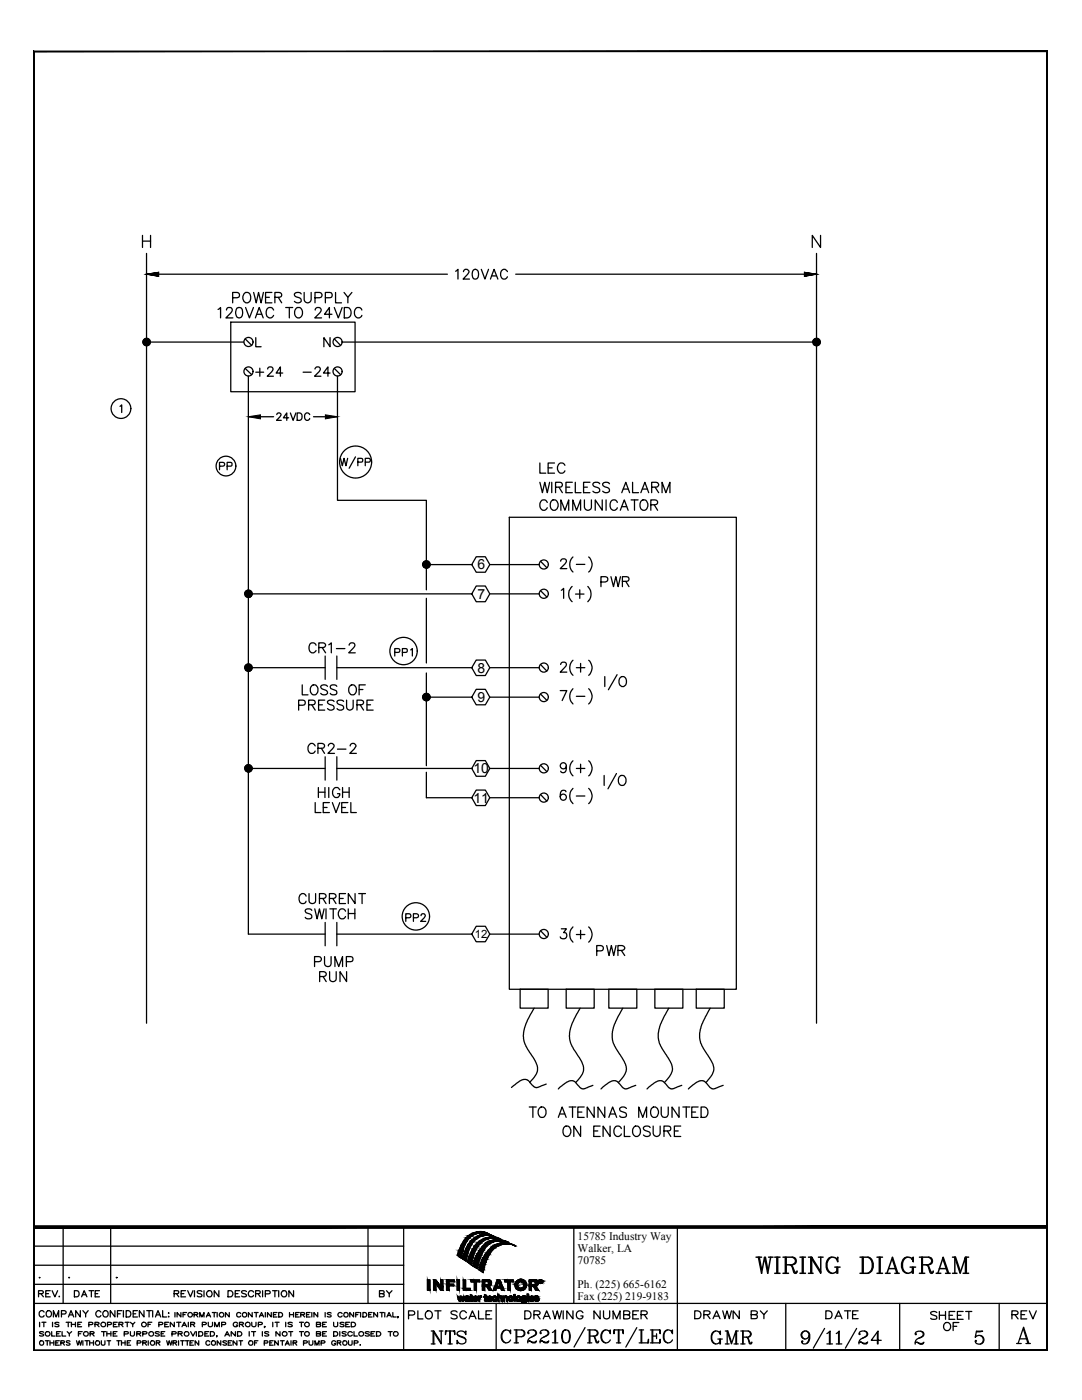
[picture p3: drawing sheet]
<svg xmlns="http://www.w3.org/2000/svg" width="216mm" height="279mm" viewBox="0 0 216 279" stroke-linecap="round" stroke-linejoin="round" font-family="sans-serif">
<defs><g id="words">
<text font-size="6.6" x="149.6" y="255.4">WIRING DIAGRAM</text>
<g font-size="6.2">
<text x="84.7" y="269.5">NTS</text>
<text x="140.8" y="269.5">GMR</text>
</g>
<g font-size="5.3">
<text x="45.2" y="61.7">POWER SUPPLY</text>
<text x="66.7" y="94.5">W/PP</text>
<text x="106.5" y="95.6">LEC</text>
<text x="106.5" y="99.5">WIRELESS ALARM</text>
<text x="106.5" y="103">COMMUNICATOR</text>
<text x="60.3" y="131.6">CR1-2</text>
<text x="58.9" y="140.1">LOSS OF</text>
<text x="60.3" y="151.7">CR2-2</text>
<text x="62.4" y="160.5">HIGH</text>
<text x="58.6" y="181.7">CURRENT</text>
<text x="117.8" y="191.9">PWR</text>
<text x="62.4" y="197.2">RUN</text>
<text x="104.4" y="224.4">TO ATENNAS MOUNTED</text>
</g>
<g font-size="4.9">
<text x="89.6" y="56.8">120VAC</text>
<text x="49.7" y="76.2">+24</text>
<text x="59.3" y="76.2">-24</text>
<text x="118.5" y="118.2">PWR</text>
<text x="77.6" y="132.3">PP1</text>
<text x="59.6" y="184.5">SWITCH</text>
<text x="79.7" y="185.2">PP2</text>
<text x="61.4" y="194">PUMP</text>
<text x="111.1" y="227.9">ON ENCLOSURE</text>
<text x="80.4" y="264.6">PLOT SCALE</text>
<text x="103.4" y="264.6">DRAWING NUMBER</text>
<text x="200.7" y="264.6">REV</text>
</g>
<g font-size="4.4">
<text x="54" y="85">24VDC</text>
<text x="42.7" y="94.9">PP</text>
<text x="137.2" y="264.2">DRAWN BY</text>
<text x="163.7" y="264.2">DATE</text>
<text x="187" y="266.7">OF</text>
</g>
<g font-size="4">
<text x="6.3" y="260">REV.</text>
<text x="13.8" y="260">DATE</text>
<text x="74.4" y="260">BY</text>
</g>
<g font-size="2.8">
<text x="95.3" y="113.7">6</text>
<text x="95.3" y="119.5">7</text>
<text x="95.3" y="134.2">8</text>
<text x="95.3" y="140.1">9</text>
<text x="94.5" y="154.3">10</text>
<text x="94.5" y="160.2">11</text>
</g>
<g font-size="2.6">
<text x="12.3" y="256.1">.</text>
<text x="21.9" y="256.1">.</text>
</g>
<g font-size="2.3">
<text x="94.8" y="187.1">12</text>
<text x="115.3" y="247.5">15785 Industry Way</text>
<text x="115.3" y="249.9">Walker, LA</text>
<text x="115.3" y="252.3">70785</text>
<text x="115.3" y="257.1">Ph. (225) 665-6162</text>
<text x="115.3" y="259.5">Fax (225) 219-9183</text>
</g>
</g></defs>
<!-- layer: BORDER -->
<g fill="none" stroke="#000" stroke-width=".25">
<path d="M6.7 244.9h202.3M6.7 252.5h73.8M6.7 256.3h73.8M6.7 248.7h73.8M12.6 244.9v15.2M22.1 244.9v15.2M34.7 258.2l.8-.1 .1-.4-.9-.1v1.2M35.2 258.2l.5 .6M36.1 258.2h.6M37 257.6h-.9v1.2h.9M37.5 257.6l.5 1.2 .5-1.2M38.8 257.6v1.2"/>
<path d="M40.3 257.8l-.4-.2h-.4l-.1 .4 .8 .3 .1 .3-.4 .2-.5-.2M40.7 257.6v1.2M43.7 257.6v1.2l-1-1.2v1.2M45.5 257.6h.5a.62 .62 0 0 1 .5 .6 .62 .62 0 0 1-.5 .6h-.5zM46.9 258.2h.6M47.8 257.6h-.9v1.2h.9M49.2 257.8l-.4-.2h-.5l-.1 .2 .1 .2 .8 .3 .1 .3-.4 .2-.6-.2M50.6 257.9a.57 .57 0 0 0-.9-.1 .57 .57 0 0 0 0 .8 .57 .57 0 0 0 .9-.1M51 258.2l.8-.1 .1-.4-.9-.1v1.2M51.5 258.2l.4 .6M52.4 257.6v1.2M52.9 258.2h.8l.2-.4-.2-.2h-.8v1.2"/>
<path d="M54.4 257.6h.9M54.8 257.6v1.2M55.6 257.6v1.2M58.6 257.6v1.2l-1-1.2v1.2M73.4 244.9v15.2M80.5 244.9v24.6M135.2 244.9v24.6M6.7 260.1h202.3M7.9 263.9v.9M8.4 263.9h.8M8.7 265.9l-.7-.1-.1 .3 .7 .2 .1 .2-.3 .1-.5-.1M8.7 263.9v.9"/>
<path d="M8.8 261.9a.61 .61 0 0 0-.8-.1 .61 .61 0 0 0-.2 .8 .61 .61 0 0 0 .8 .2l.2-.3M9 267.6h.8M9.4 267.6v.9M10 267.6v.9M10 268h.7M10.3 265.8v.8h.7M10.5 263.9v.9M10.7 262.8v-1.2l.5 1.2 .5-1.2v1.2M10.7 267.6v.9M11.1 268h.4M11.3 266.2h.5M11.8 264l-.3-.1-.5 .1v.2l.7 .2v.3h-.7"/>
<path d="M11.8 267.6h-.7v.9h.7M12.1 265.8h-.8v.8h.8M12.1 268h.7l.1-.3-.3-.1h-.5v.9M12.3 262.2h.7l.2-.4-.3-.2h-.6v1.2M12.4 265.8v.8h.7M12.5 268l.4 .5M13.2 263.9h.8M13.4 265.8l.4 .4 .5-.4M13.6 263.9v.9M13.7 262.8l.5-1.2 .5 1.2M13.8 262.4h.7M13.8 266.2v.4"/>
<path d="M14 267.7l-.3-.1-.5 .1 .1 .2 .6 .2v.3l-.7-.1M14.3 263.9v.9M14.3 264.3h.8M15.1 263.9v.9M15.3 267.6l.2 .9 .3-.9 .3 .9 .2-.9M15.5 264.3h.5M15.6 266.2h.5M16 261.6v1.2l-.9-1.2v1.2M16.3 263.9h-.8v.9h.8M16.4 265.8h-.8v.8M16.5 261.6l.6 .6 .5-.6M16.5 267.6v.9"/>
<path d="M17 267.6h.7M17.1 262.2v.6M17.3 267.6v.9M17.7 264.4l.7-.1 .1-.2-.3-.2h-.5v.9M17.9 268h.8M17.9 267.6v.9M18 266.2l.7-.1 .1-.2-.3-.1h-.5v.8M18.4 266.2l.4 .4M18.7 267.6v.9M19 264.3h.6l.2-.2-.3-.2h-.5v.9M19.3 264.3l.5 .5M20.1 261.9a.57 .57 0 0 0-.8-.1 .57 .57 0 0 0 0 .8 .57 .57 0 0 0 .8-.1"/>
<path d="M20.2 267.6v.6l.3 .3 .4-.2v-.7M20.3 265.8h.8M20.7 265.8v.8M21.3 266.2h.8M21.3 265.8v.8M21.4 267.6h.7M21.4 264.4l.7-.1 .2-.2-.3-.2h-.6v.9M21.7 267.6v.9M22.1 265.8v.8M22.6 266.2h.5M22.6 264.3h.5M22.9 261.6v1.2l-.9-1.2v1.2"/>
<path d="M23.3 267.6h.7M23.4 265.8h-.8v.8h.8M23.4 263.9h-.8v.9h.8M23.4 262.2h.6M23.7 267.6v.9M23.7 264.3h.8v-.2l-.2-.2h-.6v.9M24.2 264.3l.3 .5M24.2 268h.8M24.2 267.6v.9M24.3 261.6h-.9v1.2M24.6 261.6v1.2M24.8 266.2h.7l.1-.3-.3-.1h-.5v.8"/>
<path d="M25 263.9h.8M25 267.6v.9M25.2 261.6h.4a.66 .66 0 0 1 .5 .6 .66 .66 0 0 1-.5 .6h-.4zM25.4 263.9v.9M25.4 268h.4M26 265.8l.1 .7 .3 .1h.3l.1-.2v-.6M26 263.9l.5 .4 .4-.4M26.1 267.6h-.7v.9h.7M26.5 264.3v.5M26.6 262.2h.5M27.3 266.2l.7-.1 .1-.2-.3-.1h-.5v.8M27.4 268h.6l.1-.3-.3-.1h-.4v.9"/>
<path d="M27.4 261.6h-.8v1.2h.8M27.7 266.2l.4 .4M28.5 266.2h.7l.1-.3-.3-.1h-.5v.8M28.5 268h.6l.1-.3-.2-.1h-.5v.9M28.7 261.6v1.2l-.9-1.2v1.2M28.9 268l.3 .5M29.3 261.6h.9M29.5 264.3h.5M29.6 267.6v.9M29.7 261.6v1.2M30.3 263.9h-.8v.9M30.5 261.6v1.2"/>
<path d="M31 262.8l.5-1.2 .6 1.2M31.2 268h.6l.1-.3-.2-.1h-.5v.9M31.2 262.4h.7M31.5 268l.4 .5M31.7 264.4l.7-.1 .1-.2-.3-.2h-.5v.9M31.8 265.9l-.3-.1-.5 .1 .1 .2 .6 .2v.3l-.7-.1M32.2 266.2h.4M32.5 261.6v1.2h.8M32.9 265.8h-.7v.8h.7M32.9 264.3h.4M33.3 267.6l.2 .9 .3-.9 .3 .9 .2-.9M33.6 262v.1z"/>
<path d="M33.6 262.7v.1zM33.6 263.9h-.7v.9h.7M34.3 266.2h.7l.2-.3-.3-.1h-.6v.8M34.5 268h.7v-.3l-.2-.1h-.5v.9M34.8 263.9v.9l-.8-.9v.9M34.9 268l.3 .5M34.9 261.9v.9M35.2 263.9h.9M35.5 266.2l.8-.1 .1-.2-.3-.1h-.6v.8M35.6 267.6v.9M35.7 263.9v.9M36 266.2l.4 .4"/>
<path d="M36.1 267.6h.7M36.1 261.9v.9l-.8-.9v.9M36.3 264.8l.5-.9 .4 .9M36.4 267.6v.9M36.5 264.5h.6M36.5 262.4h.4M37 267.6h.7M37.2 261.9h-.7v.9M37.4 267.6v.9M37.6 263.9v.9M37.9 268h.4M38 265.8l.5 .8 .5-.8"/>
<path d="M38 264.3h.7l.1-.2-.2-.2h-.6v.9M38.5 264.3l.3 .5M38.6 267.6h-.7v.9h.7M38.7 262.4l.7-.1 .1-.2-.3-.2h-.5v.9M39.1 262.4l.4 .4M39.2 265.8v.8M39.7 265.8h.4a.45 .45 0 0 1 .4 .4 .45 .45 0 0 1-.4 .4h-.4zM39.7 267.6v.9l-.8-.9v.9M39.9 262.8v-.9l.4 .9 .4-.9v.9M40.4 264.4l.6-.1 .2-.2-.3-.2h-.5v.9M40.9 266.2h.4M41.2 262.8l.4-.9 .4 .9"/>
<path d="M41.3 262.5h.6M41.6 263.9v.6l.3 .3 .5-.3v-.6M41.6 265.8h-.7v.8h.7M41.9 267.8a.42 .42 0 0 0-.7-.1 .42 .42 0 0 0 0 .6 .42 .42 0 0 0 .7 0M42 265.8h.4a.45 .45 0 0 1 .4 .4 .45 .45 0 0 1-.4 .4h-.4zM42.4 261.9h.7M42.7 261.9v.9M42.8 264.8v-.9l.5 .9 .5-.9v.9M43.3 266.6l-.1 .2M43.3 261.9v.9M44.1 267.6v.9l-.8-.9v.9M44.2 264.4l.7-.1 .1-.2-.2-.2h-.6v.9"/>
<path d="M44.9 266.6l.4-.8 .5 .8M45 266.3h.6M45.2 267.7l-.3-.1-.4 .1v.2l.7 .2-.1 .3-.6-.1M45.5 268h.5M45.7 261.9v.9l-.7-.9v.9M46.2 267.6h-.7v.9h.7M47 265.8v.8l-.9-.8v.8M47.3 267.6v.9l-.8-.9v.9M47.4 265.8h.4a.44 .44 0 0 1 .5 .4 .44 .44 0 0 1-.5 .4h-.4zM47.4 264.1a.46 .46 0 0 0-.7-.1 .46 .46 0 0 0 0 .7 .46 .46 0 0 0 .7-.1v-.2h-.3M47.7 267.6h.7M47.8 264.3h.7l.1-.2-.3-.2h-.5v.9"/>
<path d="M48 262.2a.44 .44 0 0 0-.6-.1 .44 .44 0 0 0 0 .6 .44 .44 0 0 0 .6-.1M48 267.6v.9M48.2 264.3l.4 .5M49.7 265.8v.8M50.2 265.8h.8M50.2 263.9v.6l.4 .3 .3-.1 .2-.2v-.6M50.3 261.9v.9l-.7-.9v.9M50.6 265.8v.8M50.7 261.9h.8M50.8 268h.4M51.1 261.9v.9M51.5 267.6h-.7v.9"/>
<path d="M51.5 264.4l.7-.1 .2-.2-.3-.2h-.6v.9M51.8 262.8l.4-.9 .4 .9M51.9 262.5h.5M52.4 265.8v.8M52.7 268h.6l.2-.3-.3-.1h-.5v.9M52.9 264.7h-.2h.2l-.2 .3M52.9 261.9v.9M53.6 265.9l-.7-.1v.3l.6 .2 .1 .2-.3 .1-.5-.1M53.8 268h.4M54.1 261.9v.9l-.7-.9v.9M54.4 263.9v.9M54.5 267.6h-.7v.9h.7"/>
<path d="M54.6 262.4h.4M54.9 263.9h.8M55.3 261.9h-.7v.9h.7M55.3 263.9v.9M55.5 267.6v.9l-.7-.9v.9M55.6 261.9h.4a.45 .45 0 0 1 .4 .5 .45 .45 0 0 1-.4 .4h-.4zM55.9 265.8v.8l-.8-.8v.8M56 267.6h.7M56.3 267.6v.9M56.9 268.5l.4-.9 .4 .9M57 263.9v.9M57.1 268.2h.5"/>
<path d="M57.6 265.8h.8M57.8 262.4h.8M57.8 261.9v.9M58 265.8v.8M58.1 267.6v.9M58.3 264l-.3-.1-.5 .1 .1 .2 .6 .2 .1 .3-.3 .1-.5-.1M58.5 268h.6l.1-.3-.2-.1h-.5v.9M58.6 261.9v.9M58.8 268l.4 .5M59 262.4h.4M59.7 261.9h-.7v.9h.7M59.8 265.8h.8"/>
<path d="M59.8 263.9h.8M60 262.4l.7-.1 .1-.2-.3-.2h-.5v.9M60.1 263.9v.9M60.1 265.8v.8M60.4 262.4l.4 .4M60.6 268h.6l.1-.3-.3-.1h-.4v.9M61.2 262.4h.4M61.7 267.6v.6l.3 .3 .4-.3v-.6M61.9 261.9h-.7v.9h.7M62.2 261.9v.9M62.9 268.5v-.9l.3 .9 .5-.9v.9M63.1 266.2l.8-.1 .1-.2-.3-.1h-.6v.8h.8l.1-.3-.3-.1"/>
<path d="M63.1 264.3h.8l.1-.2-.3-.2h-.6v.9l.8-.1 .1-.2-.3-.2M63.4 261.9v.9l-.8-.9v.9M64.1 268h.6l.1-.3-.3-.1h-.4v.9M64.4 266.2h.4M64.4 264.3h.4M64.9 261.9v.9M65.1 265.8h-.7v.8h.7M65.1 263.9h-.7v.9h.7M66.1 262.1l-.3-.2-.5 .2 .1 .2 .6 .2v.3l-.7-.1M66.6 265.8h.4a.45 .45 0 0 1 .4 .4 .45 .45 0 0 1-.4 .4h-.4zM66.6 263.9v.8l.3 .1 .4-.1 .1-.8M67 267.8a.42 .42 0 0 0-.7-.1 .42 .42 0 0 0 0 .6 .42 .42 0 0 0 .7 0v-.2h-.3"/>
<path d="M67.3 268h.6l.1-.3-.2-.1h-.5v.9M67.7 268l.3 .5M67.8 265.8v.8M68.3 262.2a.46 .46 0 0 0-.7-.2 .46 .46 0 0 0 0 .7 .46 .46 0 0 0 .7-.1M68.7 264l-.3-.1-.6 .1 .2 .2 .6 .2v.3h-.8M69 264.3h.5M69.1 265.9l-.7-.1-.1 .3 .6 .2 .2 .2-.3 .1-.5-.1M69.5 267.6l.1 .7 .3 .2 .3-.2 .1-.7M69.8 263.9h-.8v.9h.8M70.1 263.9h.4a.44 .44 0 0 1 .4 .4 .44 .44 0 0 1-.4 .5h-.4zM70.3 266a.48 .48 0 0 0-.7-.2 .48 .48 0 0 0 0 .8 .48 .48 0 0 0 .7-.2M70.6 261.9v.9l-.8-.9v.9"/>
<path d="M70.6 265.8v.8h.7M70.7 268h.6l.1-.3-.3-.1h-.4v.9M71 262.4h.4M71.7 261.9h-.7v.9M71.9 268.4h.1M72 261.9v.9M72.4 261.9h.4a.45 .45 0 0 1 .4 .5 .45 .45 0 0 1-.4 .4h-.4zM73.6 262.4h.4M73.7 265.9l-.3-.1-.5 .1v.2l.7 .2v.3l-.7-.1M74 266.2h.5M74.2 261.9h-.6v.9h.6M74.8 265.8h-.8v.8h.8"/>
<path d="M75.1 265.8h.5a.44 .44 0 0 1 .4 .4 .44 .44 0 0 1-.4 .4h-.5zM75.3 261.9v.9l-.7-.9v.9M75.8 261.9h.8M76.2 261.9v.9M76.8 261.9v.9M77.2 262.8l.4-.9 .5 .9M77.4 262.5h.5M77.5 265.8h.8M77.9 265.8v.8M78.4 261.9v.9h.7M99 260.1v9.4M156.8 260.1v9.4"/>
<path d="M179.5 260.1v9.4M192.7 261.7h1.2M199.4 260.1v9.4"/>
<circle cx="41.8" cy="258.2" r=".59"/>
<circle cx="56.7" cy="258.2" r=".59"/>
<circle cx="8.3" cy="268" r=".44"/>
<circle cx="9.5" cy="266.2" r=".46"/>
<circle cx="9.7" cy="262.2" r=".6"/>
<circle cx="17.2" cy="266.2" r=".46"/>
<circle cx="19.5" cy="268" r=".44"/>
<circle cx="20.6" cy="264.3" r=".46"/>
<circle cx="21.1" cy="262.2" r=".6"/>
<circle cx="28.7" cy="264.3" r=".46"/>
<circle cx="30.2" cy="266.2" r=".48"/>
<circle cx="30.4" cy="268" r=".44"/>
<circle cx="37.2" cy="266.2" r=".46"/>
<circle cx="38" cy="262.4" r=".45"/>
<circle cx="42.6" cy="268" r=".44"/>
<circle cx="44.2" cy="262.4" r=".45"/>
<circle cx="48.8" cy="262.4" r=".45"/>
<circle cx="49.5" cy="264.3" r=".46"/>
<circle cx="50" cy="268" r=".44"/>
<circle cx="56.8" cy="266.2" r=".48"/>
<circle cx="61.3" cy="264.3" r=".46"/>
<circle cx="61.3" cy="266.2" r=".46"/>
<circle cx="68.8" cy="268" r=".44"/>
<circle cx="69" cy="262.4" r=".45"/>
<circle cx="72.1" cy="266.2" r=".48"/>
<circle cx="79" cy="266.2" r=".46"/>
</g>
<!-- layer: TEXT -->
<g fill="none" stroke="#000" stroke-width=".25">
<path d="M7.8 255h.1zM100.9 265.4a1.44 1.44 0 0 0-.8 1.3 1.44 1.44 0 0 0 .8 1.3M101.8 265.8l.1 .4v-.8l-.1 .4a.97 .97 0 0 0-1.1-.3 .97 .97 0 0 0-.7 .9 1.14 1.14 0 0 0 .3 1.2 1.14 1.14 0 0 0 1.2 .3l.4-.5M102.6 265.4h1.5a.68 .68 0 0 1 .6 .7 .68 .68 0 0 1-.6 .7h-1M102.6 268h.8M103 265.4v2.6M103.1 265.4v2.6M104.1 265.4a.7 .7 0 0 1 .5 .7 .7 .7 0 0 1-.5 .7M105.4 265.9l.2 .2-.2 .1-.1-.1a.88 .88 0 0 1 .9-.7 .88 .88 0 0 1 .8 .8l-.5 .4a1.31 1.31 0 0 0-1.2 1.4M105.7 267.6l.6 .4h.5l.2-.4-.3 .3-1-.3-.4 .1M106.4 265.4a.63 .63 0 0 1 .4 1l-.9 .5M107.9 265.9l.1 .2-.1 .1-.1-.1a.88 .88 0 0 1 .9-.7 .88 .88 0 0 1 .8 .8l-.5 .4a1.31 1.31 0 0 0-1.2 1.4"/>
<path d="M108.1 267.6l.6 .4h.5l.3-.4-.4 .3-1-.3-.3 .1M108.9 265.4a.63 .63 0 0 1 .3 1l-.8 .5M110.2 265.9l.7-.5v2.6M110.2 268h1.1M110.7 265.5v2.5M112.8 265.4a1.23 1.23 0 0 0-.7 1.5l.1 .6a.78 .78 0 0 0 .7 .5 .78 .78 0 0 0 .8-.5 2.26 2.26 0 0 0-.3-2 .72 .72 0 0 0-1.1 .4 2.4 2.4 0 0 0 .3 2l.2 .1M113.3 265.5a2.13 2.13 0 0 1 0 2.4l-.2 .1M116.7 265l-2.2 3.8M117.2 265.4h1.5l.4 .1a.58 .58 0 0 1 0 1l-1.4 .1M117.2 268h.9M117.6 265.4v2.6M117.7 265.4v2.6"/>
<path d="M118.3 266.6a1.73 1.73 0 0 1 .9 1.3l.3-.2M118.6 266.8l.3 1.1 .4 .1 .2-.4M118.7 265.4a.62 .62 0 0 1 .5 .6 .62 .62 0 0 1-.5 .6M120.8 265.4a1.44 1.44 0 0 0-.8 1.3 1.44 1.44 0 0 0 .8 1.3M121.7 265.8l.1 .4v-.8l-.1 .4a.97 .97 0 0 0-1.1-.3 .97 .97 0 0 0-.7 .9 1.14 1.14 0 0 0 .3 1.2 1.14 1.14 0 0 0 1.2 .3l.4-.5M123 268h.9M123.4 265.4v2.6M123.5 265.4v2.6M127.1 265l-2.2 3.8M127.5 268h1.9v-.7l-.1 .7M127.9 265.4v2.6M128 265.4v2.6"/>
<path d="M129.8 268h1.9v-.7l-.1 .7M130.1 265.4v2.6M130.2 265.4v2.6M130.2 266.6h.8M131 266.2v1M133.2 265.4a1.48 1.48 0 0 0 0 2.6M134.1 265.8l.1 .4v-.8l-.1 .4a.94 .94 0 0 0-1.1-.3 .94 .94 0 0 0-.6 .9 1.11 1.11 0 0 0 .2 1.2 1.11 1.11 0 0 0 1.2 .3l.4-.5M160.6 265.6a.83 .83 0 0 0-.6 .8 .83 .83 0 0 0 .6 .8M160.9 265.6l.2 .2a1.77 1.77 0 0 1-.1 2.3M161.4 266.5a.83 .83 0 0 1-1.1 .6 .83 .83 0 0 1-.4-1.2 .83 .83 0 0 1 1.3-.1 1.4 1.4 0 0 1 .4 1.5 1.4 1.4 0 0 1-1.3 .9l-.3-.4 .1-.2 .1 .1-.1 .1M164.5 265.1l-2.2 4M165 266.1l.6-.5v2.6"/>
<path d="M165 268.2h1.1M165.5 265.8v2.4M166.9 266.1l.6-.5v2.6M166.9 268.2h1.1M167.3 265.8v2.4M170.9 265.1l-2.2 4M171.5 266.1l.1 .2h-.2a.89 .89 0 0 1 .9-.7 .89 .89 0 0 1 .8 .7l-.5 .6a1.31 1.31 0 0 0-1.2 1.3M171.8 267.8l.6 .4h.5l.2-.4-.4 .3-.9-.3-.4 .2M172.5 265.6a.63 .63 0 0 1 .4 1l-.9 .5M175.1 265.9v2.3M175.8 267.5h-2l1.4-1.9v2.6M182.7 266.1l.2 .2-.2 .1-.1-.1a.95 .95 0 0 1 .8-.7 .95 .95 0 0 1 .9 .5v.3a2.03 2.03 0 0 1-1.3 .8l-.3 .3-.1 .8"/>
<path d="M183 267.9l.6 .4h.5l.2-.4-.3 .2-1-.2-.4 .1M183.7 265.7a.6 .6 0 0 1 .4 .9l-.9 .5M194.8 265.8l1.3-.1h-1.3l-.2 1.2a.93 .93 0 0 1 1.3-.3 .93 .93 0 0 1 .2 1.4 .93 .93 0 0 1-1.4 0l-.1-.3 .1-.2 .1 .1-.1 .1M195.6 266.5a.91 .91 0 0 1 .6 .9 .91 .91 0 0 1-.6 .9M202.8 268.1h1M203.1 268.1l1.1-3.2 1.1 3.2M203.4 267.2h1.4M204.2 265.3l.9 2.8M204.7 268.1h.9"/>
</g>
<!-- layer: BORDER -->
<path d="M6.7 244.6v.5l202.3-.5zM6.7 245.1l202.3-.5v.5z" fill="#000" stroke="#000" stroke-width=".2"/>
<!-- layer: 0 -->
<g fill="#000" stroke="#000" stroke-width=".2">
<path d="M49.6 83.2l2.4-.4v.8zM64.9 82.8l2.4 .4-2.4 .4zM91.9 251l.2 .1zM92.8 251.6h.2v.1zM93.9 252.3l.2 .1zM94.9 253h.4l-.1 .2zM94.8 258.7h.1zM95.5 245.8h.6zM95.6 253h1l-.1 .4zM96.5 246.3h.7zM97.6 258.7h.2zM97.9 247.6h2.8z"/>
<path d="M98.1 246.7h.4zM97.7 246.9h.8zM98.6 258.7h.2zM99.8 258.7h.1zM99.9 248.1h1.5zM100.9 258.7h.1zM102.2 248.4l.6 .3zM103.4 258.6h.1zM106 258.7h.2zM107 258.6h.1zM107.6 255.6h.1zM107.9 256h.2z"/>
<path d="M107.9 255.7h.2zM108.1 255.9h.1z"/>
<path d="M29.2 54.7l2.5 .4v-.8zM29.2 54.7l2.5 .4v-.8z"/>
<path d="M160.5 54.3l2.4 .4-2.4 .4zM160.5 54.3l2.4 .4-2.4 .4z"/>
<path d="M85.3 255.4l.5 2.1v-2.1zM85.3 255.4l.5 2.1h-.5z"/>
<path d="M86.5 255.4l.9 .7-.4-.7zM86.5 255.4l.9 .7h-.9z"/>
<path d="M86.5 256.1l.5 1.4v-1.4zM86.5 256.1l.5 1.4h-.5z"/>
<path d="M87 256.1l.9 .7-.5-.7zM87 256.1l.9 .7h-.5z"/>
<path d="M87.4 256.8h.6zM87.4 256.8h.6z"/>
<path d="M88 255.4l.4 1.4v-1.4zM88 255.4l.4 1.4h-.4z"/>
<path d="M88 256.8h.4zM88 256.8h.4z"/>
<path d="M87.4 256.8l1 .7v-.7zM87.4 256.8l1 .7h-.5z"/>
<path d="M89.1 255.8l.5 .5v-.5zM89.1 255.8l.5 .5h-.5z"/>
<path d="M89.1 256.6l.5 .9v-.9zM89.1 256.6l.5 .9h-.5z"/>
<path d="M89.1 256.3l1.4 .3v-.3zM89.1 256.3l1.4 .3h-1.4z"/>
<path d="M89.1 255.4l1.6 .4v-.4zM89.1 255.4l1.6 .4h-1.6z"/>
<path d="M91.3 258.7l.4 .7-.2-.7zM91.3 258.7l.4 .7h-.2z"/>
<path d="M91.2 255.4l.5 2.1v-2.1zM91.2 255.4l.5 2.1h-.5z"/>
<path d="M91.8 258.7l.4 .3-.1-.3zM91.8 258.7l.4 .3h-.4z"/>
<path d="M91.3 250.5l.8 .5v-.5zM91.3 250.5l.8 .5z"/>
<path d="M91.5 249.8l.6 .7 .2-.7zM91.5 249.8l.6 .7h-.8z"/>
<path d="M91.6 249.5l.7 .3 .1-.3zM91.6 249.5l.7 .3h-.8z"/>
<path d="M92 248.6l.4 .9 .3-.9zM92 248.6l.4 .9h-.8z"/>
<path d="M92.4 258.7l.1 .7 .2-.7zM92.4 258.7l.1 .7h-.2z"/>
<path d="M92 248.5h.7zM92 248.5l.7 .1z"/>
<path d="M92.8 258.9h.3zM92.8 258.9h.3z"/>
<path d="M92.9 258.9h.3zM92.9 258.9h.3z"/>
<path d="M92.4 255.4l.5 1.7v-1.7zM92.4 255.4l.5 1.7h-.5z"/>
<path d="M92.9 258.8h.7zM92.9 258.8h.7z"/>
<path d="M92.8 258.9h.2zM92.8 258.9h.3z"/>
<path d="M92.8 258.9l.2 .1zM92.8 258.9l.2 .1z"/>
<path d="M92.8 259h.2zM92.8 259h.2z"/>
<path d="M92.2 251.1l.8 .5 .1-.5zM92.2 251.1l.8 .5z"/>
<path d="M92.8 258.9h.3zM92.8 258.9h.3z"/>
<path d="M92.9 258.9h.2zM92.9 258.9h.3z"/>
<path d="M92.9 258.9h.2zM92.9 258.9h.2z"/>
<path d="M92.5 247.7h.7zM92.5 247.7h.7z"/>
<path d="M92.5 247.7l.2 .8 .5-.8zM92.5 247.7l.2 .8h-.7z"/>
<path d="M92.9 258.9h.3zM92.9 258.9h.3zM92.9 258.9h.3zM92.9 258.9h.3z"/>
<path d="M92.4 250.5l.7 .6 .1-.6zM92.4 250.5l.7 .6h-.9z"/>
<path d="M93.2 258.9h.4zM93.2 258.9h.4z"/>
<path d="M93.2 258.6l.1 .1zM93.1 258.7h.2z"/>
<path d="M92.5 250.2l.7 .3 .1-.3zM92.5 250.2l.7 .3h-.8z"/>
<path d="M93.3 258.9h.4zM93.3 258.9h.4z"/>
<path d="M93.1 258.7h.3zM93.1 258.7h.3z"/>
<path d="M93.1 258.7h.3zM93 258.7h.4z"/>
<path d="M93.4 259h.3zM93.4 259h.3z"/>
<path d="M93 258.7h.5zM93 258.7h.5z"/>
<path d="M93 258.7h.5zM93 258.7h.5z"/>
<path d="M93 258.7l.5 .1zM93 258.7l.5 .1z"/>
<path d="M92.9 258.8h.7zM92.9 258.8h.7z"/>
<path d="M92.9 247.2l.3 .5 .4-.5zM92.9 247.2l.3 .5h-.7z"/>
<path d="M92.9 258.8l.7 .1zM92.9 258.8l.7 .1z"/>
<path d="M92.9 249.3l.4 .9 .3-.9zM92.9 249.3l.4 .9h-.8z"/>
<path d="M93.2 258.9h.4zM93.2 258.9h.4z"/>
<path d="M93.2 258.9h.4zM93.2 258.9h.4z"/>
<path d="M93.3 258.9h.3zM93.3 258.9h.3z"/>
<path d="M92.9 249.2h.8zM92.9 249.2l.7 .1z"/>
<path d="M93.3 258.9h.4zM93.3 258.9h.4z"/>
<path d="M93.3 258.9h.4zM93.3 258.9h.4z"/>
<path d="M93.4 258.9l.3 .1zM93.4 258.9l.3 .1z"/>
<path d="M93.4 259h.3zM93.4 259h.3z"/>
<path d="M93 247l.6 .2 .1-.2zM93 247l.6 .2h-.7z"/>
<path d="M92.4 257.1l1.4 .4v-.4zM92.4 257.1l1.4 .4h-1.4z"/>
<path d="M94 255.8h1.1zM94 255.8h1.1z"/>
<path d="M93.4 246.7l.3 .3 .4-.3zM93 247l.4-.3 .3 .3z"/>
<path d="M93.4 248.4l.3 .8 .4-.8zM93.4 248.4l.3 .8h-.8z"/>
<path d="M93.4 248.3h.7zM93.4 248.3l.7 .1z"/>
<path d="M93.9 258.4l.2 .3v-.3zM93.9 258.4l.2 .3h-.2z"/>
<path d="M93.7 258.9h.4zM93.7 258.9h.4z"/>
<path d="M93.9 258.9l.2 .5v-.5zM93.9 258.9l.2 .5h-.2z"/>
<path d="M93.2 251.8l.9 .5 .1-.5zM93.2 251.8l.9 .5z"/>
<path d="M93.5 246.6l.6 .1 .1-.1zM93.4 246.7l.1-.1 .6 .1z"/>
<path d="M93.9 258.7h.4zM93.9 258.7h.4z"/>
<path d="M93.7 258.7l.6 .2v-.2zM93.7 258.7l.6 .2h-.6z"/>
<path d="M93.5 250.9l.7 .9 .2-.9zM93.5 250.9l.7 .9h-1z"/>
<path d="M93.8 247.8l.3 .5 .3-.5zM93.8 247.8l.3 .5h-.7z"/>
<path d="M93.6 250.8l.8 .1v-.1zM93.6 250.8l.8 .1h-.9z"/>
<path d="M94.4 258.9h.3zM94.4 258.9h.3z"/>
<path d="M94.5 258.9h.3zM94.5 258.9h.3z"/>
<path d="M94 247.6l.4 .2 .2-.2zM94 247.6l.4 .2h-.6z"/>
<path d="M93.9 250l.7 .1zM93.9 250l.7 .1z"/>
<path d="M93.9 250.1l.5 .7 .2-.7zM93.9 250.1l.5 .7h-.8z"/>
<path d="M94.4 259h.3zM94.4 259h.3z"/>
<path d="M93.9 246.4l.3 .2 .5-.2zM93.5 246.6l.4-.2 .3 .2z"/>
<path d="M94.4 258.9h.3zM94.4 258.9l.3 .1z"/>
<path d="M94 246.3h.8zM93.9 246.4h.8z"/>
<path d="M94.5 258.9h.3zM94.5 258.9h.3z"/>
<path d="M94.5 258.9h.3zM94.5 258.9h.2z"/>
<path d="M94.5 258.9h.3zM94.5 258.9h.4z"/>
<path d="M94.5 258.9h.4zM94.5 258.9h.4z"/>
<path d="M94.3 247.4l.3 .2 .3-.2zM94 247.6l.3-.2 .3 .2z"/>
<path d="M94.9 258.9h.4zM94.9 258.9h.4z"/>
<path d="M94.2 249.4l.4 .6 .3-.6zM94.2 249.4l.4 .6h-.7z"/>
<path d="M94.8 258.7h.2zM94.8 258.7h.2z"/>
<path d="M94.9 258.9h.4zM94.9 258.9h.4z"/>
<path d="M94.8 258.7h.2zM94.8 258.7h.2z"/>
<path d="M95 258.9h.3zM95 258.9h.3z"/>
<path d="M94.7 258.7h.4zM94.7 258.7h.4z"/>
<path d="M94.3 249.2l.6 .2 .2-.2zM94.3 249.2l.6 .2h-.7z"/>
<path d="M94.6 255.8l.5 1.7v-1.7zM94.6 255.8l.5 1.7h-.5z"/>
<path d="M94.7 258.7l.4 .1zM94.7 258.7l.4 .1z"/>
<path d="M95.1 259h.2zM95.1 259h.2z"/>
<path d="M94.6 258.8h.6zM94.6 258.8h.6z"/>
<path d="M94.6 258.8h.6zM94.6 258.8h.6z"/>
<path d="M94.6 258.8h.6zM94.5 258.8h.7z"/>
<path d="M94.5 258.8l.8 .1zM94.5 258.8l.8 .1z"/>
<path d="M94.5 258.9h.8zM94.5 258.9h.8z"/>
<path d="M94.9 258.9h.4zM94.9 258.9h.4z"/>
<path d="M94.9 258.9h.4zM94.9 258.9h.4z"/>
<path d="M95 258.9h.3zM95 258.9h.3z"/>
<path d="M94.6 248.8l.5 .4 .2-.4zM94.6 248.8l.5 .4h-.8z"/>
<path d="M95 258.9l.3 .1zM95 258.9l.3 .1z"/>
<path d="M95.1 259h.2zM95.1 259h.2z"/>
<path d="M94.6 247.1l.3 .3 .5-.3zM94.3 247.4l.3-.3 .3 .3z"/>
<path d="M94.3 252.6l1 .4 .1-.4zM94.3 252.6l1 .4h-.4z"/>
<path d="M94.4 246.1l.4 .2 .6-.2zM94 246.3l.4-.2 .4 .2z"/>
<path d="M94.7 247h.7zM94.6 247.1h.8z"/>
<path d="M94.7 248.6l.6 .2 .1-.2zM94.7 248.6l.6 .2h-.7z"/>
<path d="M94.4 252.2l1 .4v-.4zM94.4 252.2l1 .4h-1.1z"/>
<path d="M94.6 251.6l.8 .6 .2-.6zM94.6 251.6l.8 .6h-1z"/>
<path d="M95.6 253l-.1 .4h1zM95.5 253.4h1l-.1 .6z"/>
<path d="M95 248.4l.4 .2 .3-.2zM95 248.4l.4 .2h-.7z"/>
<path d="M94 255.4l1.7 .4v-.4zM94 255.4l1.7 .4h-1.7z"/>
<path d="M95.5 258.7l.2 .1v-.1zM95.5 258.7l.2 .1h-.2z"/>
<path d="M94.8 251.2l.8 .4 .1-.4zM94.8 251.2l.8 .4h-1z"/>
<path d="M94.5 246.1h1.3zM94.4 246.1h1z"/>
<path d="M95.5 259h.3zM95.5 259h.3z"/>
<path d="M95.5 258.9h.4zM95.5 258.9l.3 .1z"/>
<path d="M95.2 248.1l.5 .3 .2-.3zM95.2 248.1l.5 .3h-.7z"/>
<path d="M95.5 258.9h.4zM95.5 258.9h.4z"/>
<path d="M94.6 246h1.4zM94.5 246.1h1.3z"/>
<path d="M95.2 246.7l.2 .3 .6-.3zM94.7 247l.5-.3 .2 .3z"/>
<path d="M95 250.6l.7 .6 .3-.6zM95 250.6l.7 .6h-.9z"/>
<path d="M95.4 247.9l.5 .2 .2-.2zM95.2 248.1l.2-.2 .5 .2z"/>
<path d="M95.9 258.7h.2zM95.9 258.7h.2z"/>
<path d="M95.9 258.7h.2zM95.8 258.7h.3z"/>
<path d="M95.8 258.7h.3zM95.8 258.7h.3z"/>
<path d="M95.8 258.7h.3zM95.8 258.7h.3z"/>
<path d="M95.7 258.7l.4 .1zM95.7 258.7l.4 .1z"/>
<path d="M95.7 258.8h.4zM95.7 258.8h.4z"/>
<path d="M95.5 258.8l.6 .1zM95.5 258.8l.6 .1z"/>
<path d="M95.5 245.8l1 .1zM95 245.9h1.5z"/>
<path d="M95.2 250.2l.8 .4 .2-.4zM95.2 250.2l.8 .4h-1z"/>
<path d="M96.3 256.4h.4zM96.3 256.4h.4z"/>
<path d="M95.4 246.7h1zM95.2 246.7h.8z"/>
<path d="M95.7 247.7l.4 .2 .4-.2zM95.4 247.9l.3-.2 .4 .2z"/>
<path d="M95.6 249.6l.6 .6 .3-.6zM95.6 249.6l.6 .6h-1z"/>
<path d="M95 245.9h1.7zM95 245.9h1.7z"/>
<path d="M95.9 247.6h.7zM95.7 247.7h.8z"/>
<path d="M95 245.9l2 .1-.3-.1zM94.6 246l.4-.1 2 .1z"/>
<path d="M95.5 246.6h1.2zM95.4 246.7h1z"/>
<path d="M95.8 249.3l.7 .3 .2-.3zM95.8 249.3l.7 .3h-.9z"/>
<path d="M96.3 255.8l.4 .6v-.6zM96.3 255.8l.4 .6h-.4z"/>
<path d="M96.3 256.7l.4 .8v-.8zM96.3 256.7l.4 .8h-.4z"/>
<path d="M95.8 252.3l.8 .7 .2-.7zM95.8 252.3l.8 .7h-1z"/>
<path d="M96 252l.8 .3 .1-.3zM96 252l.8 .3h-1z"/>
<path d="M96.7 258.4l.3 .3v-.3zM96.7 258.4l.3 .3h-.3z"/>
<path d="M96.5 258.9h.5zM96.5 258.9h.5z"/>
<path d="M96.7 258.9l.3 .5v-.5zM96.7 258.9l.3 .5h-.3z"/>
<path d="M96 246l1.1 .1zM96 246l1.1 .1z"/>
<path d="M96.3 248.7h.8zM96.3 248.7h.8z"/>
<path d="M96.3 248.7l.4 .6 .4-.6zM96.3 248.7l.4 .6h-.9z"/>
<path d="M96.5 246.1h.6zM96.5 246.1h.6z"/>
<path d="M96.6 246.1h.7zM96.6 246.1h.7z"/>
<path d="M96.3 247.3l.3 .3 .5-.3zM95.9 247.6l.4-.3 .3 .3z"/>
<path d="M96.5 246.3l1.2 .1zM96 246.4h1.7z"/>
<path d="M96.2 251.3l.7 .7 .3-.7zM96.2 251.3l.7 .7h-.9z"/>
<path d="M96.7 258.7h.5zM96.7 258.7h.5z"/>
<path d="M96.5 258.7l.7 .2v-.2zM96.5 258.7l.7 .2h-.7z"/>
<path d="M96.4 247.3h.8zM96.3 247.3h.8z"/>
<path d="M96.9 246.1l.5 .1zM96.9 246.1l.5 .1z"/>
<path d="M97.3 258.9h.2zM97.3 258.9h.2z"/>
<path d="M95.6 246.5h1.7zM95.5 246.6h1.2z"/>
<path d="M96.4 251l.8 .3 .1-.3zM96.4 251l.8 .3h-1z"/>
<path d="M97.3 258.9h.4zM97.3 258.9h.4z"/>
<path d="M97.5 256.3h.5zM97.5 256.3h.5z"/>
<path d="M97.5 256.1h.5zM97.5 256.1h.5z"/>
<path d="M97.3 258.9l.2 .1zM97.3 258.9l.2 .1z"/>
<path d="M97.3 259h.2zM97.3 259h.2z"/>
<path d="M97.6 256.1h.4zM97.6 256.1h.4z"/>
<path d="M97.3 258.9h.3zM97.3 258.9h.3z"/>
<path d="M97.3 258.9h.3zM97.3 258.9h.2z"/>
<path d="M96.7 248.3l.4 .4 .5-.4zM96.3 248.7l.4-.4 .4 .4z"/>
<path d="M96.3 255.4h1.3zM96.3 255.4h1.3z"/>
<path d="M96.3 255.4l1.4 .1zM96.3 255.4l1.4 .1z"/>
<path d="M96.3 256.7h1.3zM96.3 256.7h1.3z"/>
<path d="M97.3 258.9h.3zM97.3 258.9h.3z"/>
<path d="M97.1 256.7l1.1 .8-.6-.8zM97.1 256.7l1.1 .8h-.6z"/>
<path d="M97.3 258.9h.3zM97.3 258.9h.4z"/>
<path d="M96 246.4l1.8 .1zM96 246.4l1.8 .1z"/>
<path d="M96.8 250.4l.5 .6 .4-.6zM96.8 250.4l.5 .6h-.9z"/>
<path d="M96.3 255.5l1.5 .1zM96.3 255.5l1.5 .1z"/>
<path d="M97.7 258.9h.4zM97.7 258.9h.4z"/>
<path d="M96.3 256.7h1.4zM96.3 256.7h1.3z"/>
<path d="M97.2 246.2l.6 .2zM97.2 246.2l.6 .2z"/>
<path d="M97.6 258.7h.2zM97.6 258.7h.2z"/>
<path d="M97.8 258.9h.3zM97.8 258.9h.3z"/>
<path d="M95.9 246.5h2.2zM95.7 246.5h2.4z"/>
<path d="M97 250.1l.7 .3 .1-.3zM97 250.1l.7 .3h-.9z"/>
<path d="M96.3 255.6h1.6zM96.3 255.6h1.6z"/>
<path d="M96.3 256.6h1.5zM96.3 256.6l1.4 .1z"/>
<path d="M97.6 258.7h.3zM97.5 258.7h.4z"/>
<path d="M97.9 247.6h1.6zM97.9 247.6h1.6z"/>
<path d="M96.3 255.6l1.6 .1zM96.3 255.6l1.6 .1z"/>
<path d="M96.3 256.5h1.6zM96.3 256.5l1.5 .1z"/>
<path d="M97.5 258.7h.4zM97.5 258.7h.4z"/>
<path d="M97.5 258.7l.4 .1zM97.4 258.8h.5z"/>
<path d="M97.9 259h.3zM97.9 259h.3z"/>
<path d="M96.8 247.1l.4 .2 .7-.2zM96.4 247.3l.4-.2 .4 .2z"/>
<path d="M96.3 255.7l1.7 .1zM96.3 255.7l1.7 .1z"/>
<path d="M97.3 255.8h.7zM97.3 255.8h.7z"/>
<path d="M97.3 255.8h.7zM97.3 255.8h.7z"/>
<path d="M97.4 256.3l.6 .1zM97.4 256.3l.6 .1z"/>
<path d="M97.4 256.4h.6zM97.3 256.4h.7z"/>
<path d="M97.3 256.4h.7zM97.3 256.4h.7z"/>
<path d="M97.3 256.4h.7zM96.7 256.4h1.3z"/>
<path d="M96.3 256.4h1.7zM96.3 256.4h1.7z"/>
<path d="M96.3 256.4h1.7zM96.3 256.4l1.6 .1z"/>
<path d="M97.4 258.8h.6zM97.4 258.8h.6z"/>
<path d="M97.4 258.8h.6zM97.4 258.8h.6z"/>
<path d="M97.4 255.8h.6zM97.4 255.8h.6z"/>
<path d="M97.4 255.8h.6zM97.4 255.8h.6z"/>
<path d="M97.4 255.8l.6 .1zM97.4 255.8l.6 .1z"/>
<path d="M97.5 255.9h.5zM97.5 255.9h.5z"/>
<path d="M97.5 255.9h.5zM97.5 255.9h.5z"/>
<path d="M97.5 255.9l.5 .1zM97.5 255.9l.5 .1z"/>
<path d="M97.5 256l.5 .1zM97.5 256l.5 .1z"/>
<path d="M97.6 256.1h.4zM97.6 256.1h.4z"/>
<path d="M97.6 256.1h.4zM97.6 256.1h.4z"/>
<path d="M97.5 256.1l.5 .1zM97.5 256.1l.5 .1z"/>
<path d="M97.5 256.2l.5 .1zM97.5 256.2l.5 .1z"/>
<path d="M97.5 256.3h.5zM97.4 256.3h.6z"/>
<path d="M97.4 256.3h.6zM97.4 256.3h.6z"/>
<path d="M97.4 258.8h.6zM97.4 258.8h.6z"/>
<path d="M97.4 258.8l.7 .1zM97.4 258.8l.7 .1z"/>
<path d="M95.7 246.5h2.4zM95.6 246.5h2.5z"/>
<path d="M98.1 246.7h.4zM98.4 246.7l.2 .1z"/>
<path d="M97.3 258.9h.8zM97.3 258.9h.8z"/>
<path d="M97.7 258.9h.4zM97.7 258.9h.4z"/>
<path d="M97.3 246.5l.9 .1zM97.3 246.5l.9 .1z"/>
<path d="M97.7 258.9h.4zM97.7 258.9h.4z"/>
<path d="M97.8 258.9h.3zM97.8 258.9h.3z"/>
<path d="M97.8 258.9h.3zM97.8 258.9h.3z"/>
<path d="M97.9 258.9l.3 .1zM97.9 258.9l.3 .1z"/>
<path d="M97 248l.6 .3 .6-.3zM97 248l.6 .3h-.9z"/>
<path d="M97.9 259h.3zM97.9 259h.3z"/>
<path d="M97.7 246.6h.6zM97.7 246.6h.6z"/>
<path d="M97.1 248h1.1zM97 248h1.2z"/>
<path d="M97.4 249.5l.4 .6 .4-.6zM97.4 249.5l.4 .6h-.8z"/>
<path d="M97.9 246.6l.4 .1zM97.9 246.6l.4 .1z"/>
<path d="M98.3 258.9h.2zM98.3 258.9h.2z"/>
<path d="M98.3 258.9h.4zM98.3 258.9h.4z"/>
<path d="M97.7 246.9h1.2zM97.6 246.9h1.3z"/>
<path d="M98.3 258.9l.2 .1zM98.3 258.9l.2 .1z"/>
<path d="M98.3 259h.2zM98.3 259h.2z"/>
<path d="M98.3 258.9h.3zM98.3 258.9h.3z"/>
<path d="M98.3 258.9h.3zM98.3 258.9h.2z"/>
<path d="M96.9 247.1h1.8zM96.8 247.1h1.1z"/>
<path d="M98.3 258.9h.4zM98.3 258.9h.4z"/>
<path d="M98.3 258.9h.4zM98.3 258.9h.3z"/>
<path d="M98.3 258.9h.4zM98.3 258.9h.4z"/>
<path d="M97.9 249l.3 .5 .6-.5zM97.4 249.5l.5-.5 .3 .5zM97.4 249.5h.8zM97.4 249.5h.8z"/>
<path d="M97.6 247.7l.6 .3 .6-.3zM97.1 248l.5-.3 .6 .3z"/>
<path d="M98.6 258.7h.2zM98.6 258.7h.2z"/>
<path d="M98.6 258.7h.3zM98.5 258.7h.4z"/>
<path d="M98.8 258.9h.3zM98.8 258.9h.3z"/>
<path d="M97.6 246.9l1.6 .1-.3-.1zM97 247l.6-.1 1.6 .1z"/>
<path d="M98.5 258.7h.4zM98.5 258.7h.4z"/>
<path d="M98.5 258.7h.5zM98.5 258.7h.5z"/>
<path d="M98.9 259h.3zM98.9 259h.3z"/>
<path d="M98.5 258.7l.5 .1zM98.5 258.7l.5 .1z"/>
<path d="M98.5 258.8h.5zM98.5 258.8h.5z"/>
<path d="M99 247.4l.9 .1zM98.8 247.5h1.1z"/>
<path d="M98.4 258.8h.6zM98.4 258.8h.6z"/>
<path d="M98.4 258.8l.7 .1zM98.3 258.9h.8z"/>
<path d="M98.6 257.1l.3 .4 .2-.4zM98.6 257.1l.3 .4h-.4z"/>
<path d="M98.7 258.9h.4zM98.7 258.9h.4z"/>
<path d="M97.6 247.7h1.5zM97.6 247.7h1.2z"/>
<path d="M98.8 258.9h.3zM98.8 258.9h.3z"/>
<path d="M98.8 258.9h.3zM98.8 258.9h.3z"/>
<path d="M98.8 258.9h.3zM98.8 258.9h.3z"/>
<path d="M98.9 258.9l.3 .1zM98.9 258.9l.3 .1z"/>
<path d="M98.9 259h.3zM98.9 259h.3z"/>
<path d="M98.2 248.7l.6 .3 .4-.3zM98.2 248.7l.6 .3h-.9z"/>
<path d="M97 247h2.3zM97 247h2.3z"/>
<path d="M97 247l2.3 .1zM96.9 247.1h2.4z"/>
<path d="M98.7 247.1h.7zM98.7 247.1h.7z"/>
<path d="M98.4 248.7h1zM98.2 248.7h1z"/>
<path d="M98.9 247.1l.7 .1zM98.9 247.1l.7 .1z"/>
<path d="M97.9 247.6h1.6zM97.6 247.7h1.5z"/>
<path d="M99 255.8l.2 .9 .3-.9zM99 255.8l.2 .9h-.5z"/>
<path d="M99.3 247.2h.3zM99.3 247.2h.3z"/>
<path d="M99.3 258.3l.3 .5v-.5zM99.3 258.3l.3 .5h-.3z"/>
<path d="M99.4 247.2l.3 .1zM99.4 247.2l.3 .1z"/>
<path d="M99.3 258.9l.3 .1zM99.3 258.9l.3 .1z"/>
<path d="M99.3 259h.3zM99.3 259h.3z"/>
<path d="M99.3 258.9h.3zM99.3 258.9h.4z"/>
<path d="M99.3 258.9h.3zM99.3 258.9h.3z"/>
<path d="M99.3 258.9h.4zM99.3 258.9h.4z"/>
<path d="M99.6 247.3l.3 .1zM99.6 247.3l.3 .1z"/>
<path d="M99.3 258.9h.4zM99.3 258.9h.5z"/>
<path d="M99.3 258.9h.4zM99.3 258.9h.4z"/>
<path d="M99.2 255.4l.7 .4-.1-.4zM99.2 255.4l.7 .4h-.9z"/>
<path d="M99.9 258.9h.3zM99.9 258.9h.3z"/>
<path d="M98.8 247.5h1.4zM98.3 247.5h1.9z"/>
<path d="M99.5 255.8l.8 .9-.4-.9zM99.5 255.8l.8 .9h-.5z"/>
<path d="M99.8 258.7h.1zM99.8 258.7h.1z"/>
<path d="M99.8 258.7h.2zM99.7 258.7h.3z"/>
<path d="M99.7 258.7h.3zM99.7 258.7h.3z"/>
<path d="M99.7 258.7h.4zM99.7 258.7h.4z"/>
<path d="M98.9 248.4l.5 .3 .7-.3zM98.4 248.7l.5-.3 .5 .3z"/>
<path d="M99.7 258.7h.4zM99.6 258.7h.5z"/>
<path d="M99.6 258.7l.5 .1zM99.6 258.8h.5z"/>
<path d="M99.6 258.8h.5zM99.6 258.8h.5z"/>
<path d="M99.3 258.8h.8zM99.3 258.8h.8z"/>
<path d="M99.3 258.8l.9 .1zM99.3 258.8l.9 .1z"/>
<path d="M98.3 247.5l2.4 .1zM97.9 247.6l.4-.1 2.4 .1zM97.9 247.6h2.8z"/>
<path d="M98.9 248.4h1.3zM98.9 248.4h1.2z"/>
<path d="M99.8 258.9h.4zM99.8 258.9h.4z"/>
<path d="M99.8 258.9h.4zM99.8 258.9h.4z"/>
<path d="M99.9 258.9h.3zM99.9 258.9h.3z"/>
<path d="M99.9 258.9h.3zM99.9 258.9h.3z"/>
<path d="M99.9 258.9h.3zM99.9 258.9h.3z"/>
<path d="M99.9 258.9l.3 .1zM99.9 258.9l.3 .1z"/>
<path d="M99.9 259h.3zM99.9 259h.3z"/>
<path d="M98.7 256.7l1.7 .4-.1-.4zM98.7 256.7l1.7 .4h-1.8z"/>
<path d="M99.9 257.1l.7 .4-.2-.4zM99.9 257.1l.7 .4h-.5z"/>
<path d="M100.4 258.8h.3zM100.4 258.8h.3z"/>
<path d="M100.4 258.7l.3 .1v-.1zM100.4 258.7l.3 .1h-.3z"/>
<path d="M100.7 258.8h.5zM100.7 258.8h.5z"/>
<path d="M100.4 258.9l.3 .1zM100.4 258.9l.3 .1z"/>
<path d="M100.4 259h.3zM100.4 259h.2z"/>
<path d="M100.7 255.8h1.1zM100.7 255.8h1.1z"/>
<path d="M100.4 258.9h.3zM100.4 258.9h.3z"/>
<path d="M100.4 258.9h.3zM100.4 258.9h.3z"/>
<path d="M99.5 247.6h1.2zM99.5 247.6h1.2z"/>
<path d="M99.6 247.6h1.2zM99.6 247.6h1.2z"/>
<path d="M99.3 248.3h1.4zM98.9 248.4h1.3z"/>
<path d="M100.4 258.9h.3zM100.4 258.9h.4z"/>
<path d="M100.2 247.6l.8 .2zM100.2 247.6l.8 .2z"/>
<path d="M99.3 248.3h1.5zM99.3 248.3h1.4z"/>
<path d="M100.4 258.9h.4zM100.4 258.9h.4z"/>
<path d="M100.9 258.9h.3zM100.9 258.9h.3z"/>
<path d="M101 258.9h.2zM101 258.9h.2z"/>
<path d="M100.9 258.7h.1zM100.8 258.7h.2z"/>
<path d="M100.8 258.7h.2zM100.8 258.7h.2z"/>
<path d="M100.8 258.7h.3zM100.8 258.7h.3z"/>
<path d="M100.7 258.7h.4zM100.7 258.7h.4z"/>
<path d="M100.7 258.7h.5zM100.7 258.7h.5z"/>
<path d="M100.7 258.7l.5 .1zM100.7 258.7l.5 .1z"/>
<path d="M100.7 258.8h.5zM100.7 258.8h.5z"/>
<path d="M100.4 258.8h.8zM100.4 258.8h.8z"/>
<path d="M100.4 258.8l.8 .1zM100.4 258.8l.8 .1z"/>
<path d="M100.9 258.9h.3zM100.9 258.9h.3z"/>
<path d="M100.9 258.9h.3zM100.9 258.9h.3z"/>
<path d="M101 258.9h.2zM101 258.9h.2z"/>
<path d="M101 258.9l.2 .1zM101 258.9l.2 .1z"/>
<path d="M101 259h.2zM101 259h.2z"/>
<path d="M101 259l.2 .7v-.7zM101 259l.2 .7h-.2z"/>
<path d="M99.9 248.1h1.6zM99.7 248.1h1.8z"/>
<path d="M101.4 259.1h.3zM101.4 259.1h.3z"/>
<path d="M101.4 259.3h.3zM101.4 259.3h.3z"/>
<path d="M101.4 259.4h.3zM101.4 259.4h.3z"/>
<path d="M99.7 248.1l2.2 .2-.4-.2zM99.3 248.3l.4-.2 2.2 .2z"/>
<path d="M101.5 259h.3zM101.5 259h.3z"/>
<path d="M100.9 247.8l.6 .2zM100.9 247.8l.6 .2z"/>
<path d="M101.5 258.9h.4zM101.5 258.9h.4z"/>
<path d="M101.4 259.1l.3 .1zM101.4 259.1l.3 .1z"/>
<path d="M101.4 259.2h.3zM101.4 259.2h.3z"/>
<path d="M101.4 259.2h.3zM101.4 259.2h.3z"/>
<path d="M101.4 259.2l.3 .1zM101.4 259.2l.3 .1z"/>
<path d="M101.4 259.3l.3 .1zM101.4 259.3l.3 .1z"/>
<path d="M101.5 259l.2 .1zM101.5 259l.2 .1z"/>
<path d="M101.4 259.1h.3zM101.4 259.1h.3z"/>
<path d="M101.4 259.4h.4zM101.4 259.4h.4z"/>
<path d="M101.5 259h.3zM101.5 259h.2z"/>
<path d="M101.5 259.4h.3zM101.5 259.4h.3z"/>
<path d="M101.3 255.8l.5 1.7v-1.7zM101.3 255.8l.5 1.7h-.5z"/>
<path d="M101.5 258.9h.3zM101.5 258.9l.3 .1z"/>
<path d="M101.5 259.4h.3zM101.5 259.4h.3z"/>
<path d="M101.5 259.4l.3 .1zM101.5 259.4l.3 .1z"/>
<path d="M101.5 258.9h.3zM101.5 258.9h.4z"/>
<path d="M101.5 258.9h.3zM101.5 258.9h.3z"/>
<path d="M101.5 259.5h.3zM101.5 259.5h.3z"/>
<path d="M101.5 258.9h.4zM101.5 258.9h.4z"/>
<path d="M101.5 259.5h.4zM101.5 259.5h.4z"/>
<path d="M100.8 248.3h1.2zM100.8 248.3h1.2z"/>
<path d="M101.9 258.6h.1zM101.8 258.6h.2z"/>
<path d="M101.9 258.9h.4zM101.9 258.9h.4z"/>
<path d="M101.5 248.3h.6zM101.5 248.3h.6z"/>
<path d="M101.8 258.6l.3 .1zM101.7 258.7h.4z"/>
<path d="M101.7 258.7h.5zM101.6 258.7h.6z"/>
<path d="M102.1 259h.2zM102.1 259h.2z"/>
<path d="M101.8 248.3l.5 .1zM101.8 248.3l.5 .1z"/>
<path d="M101.6 258.7l.7 .1zM101.6 258.7l.7 .1h-.8z"/>
<path d="M102.2 248.4l.6 .3zM102.8 248.7h.1z"/>
<path d="M101.6 259.6h.6zM101.6 259.6l.5 .1z"/>
<path d="M101.5 258.8l.8 .1zM101.5 258.8l.8 .1z"/>
<path d="M101.9 258.9h.4zM101.9 258.9h.4z"/>
<path d="M102 258.9h.3zM102 258.9h.3z"/>
<path d="M101.5 259.5h.8zM101.5 259.5h.8z"/>
<path d="M101.5 259.5h.8zM101.5 259.5l.7 .1z"/>
<path d="M102 258.9h.3zM102 258.9h.3z"/>
<path d="M102.1 258.9l.2 .1zM102.1 258.9l.2 .1z"/>
<path d="M102.1 259h.3zM102.1 259h.3z"/>
<path d="M100.7 255.4l1.7 .4v-.4zM100.7 255.4l1.7 .4h-1.7z"/>
<path d="M102.6 258.3l.2 1.4v-1.4zM102.6 258.3l.2 1.4h-.2z"/>
<path d="M102.9 255.8h.7zM102.9 255.8h.7z"/>
<path d="M102.9 257h.7zM102.9 257h.7z"/>
<path d="M103 259h.3zM103 259h.3z"/>
<path d="M103.1 258.9h.4zM103.1 258.9h.4z"/>
<path d="M103.1 258.9h.4zM103.1 258.9h.4z"/>
<path d="M102.8 256.3l.4 .1v-.1zM102.8 256.3l.4 .1h-.4z"/>
<path d="M102.8 256.4l.4 .2v-.2zM102.8 256.4l.4 .2h-.4z"/>
<path d="M102.8 256.6l.5 .1zM102.8 256.6l.5 .1z"/>
<path d="M102.8 256.2h.5zM102.8 256.2h.5z"/>
<path d="M102.8 256.2h.5zM102.8 256.2l.4 .1z"/>
<path d="M102.8 256.7h.5zM102.8 256.7h.5z"/>
<path d="M102.8 256.7l.5 .1zM102.8 256.7l.5 .1z"/>
<path d="M103 259h.3zM103 259h.3z"/>
<path d="M102.8 256.1l.5 .1v-.1zM102.8 256.1l.5 .1h-.5z"/>
<path d="M102.8 256.8l.6 .1zM102.8 256.8l.6 .1z"/>
<path d="M103 258.9h.3zM103 258.9l.3 .1z"/>
<path d="M103 258.9h.4zM103 258.9h.4z"/>
<path d="M103 258.9h.4zM103 258.9h.3z"/>
<path d="M102.9 256l.5 .1zM102.9 256l.5 .1z"/>
<path d="M102.9 256.1h.5zM102.9 256.1h.4z"/>
<path d="M102.9 256.9h.5zM102.9 256.9h.5z"/>
<path d="M102.9 256.9l.6 .1zM102.9 256.9l.6 .1z"/>
<path d="M102.9 255.9h.6zM102.9 255.9l.5 .1z"/>
<path d="M102.9 257h.7zM102.9 257h.7z"/>
<path d="M103.5 258.9h.4zM103.5 258.9h.4z"/>
<path d="M103.5 258.9h.4zM103.5 258.9h.4z"/>
<path d="M103.1 258.9h.4zM103 258.9h.4z"/>
<path d="M103.4 258.6l.3 .1zM103.3 258.7h.4z"/>
<path d="M102.9 255.8h.7zM102.9 255.8l.6 .1z"/>
<path d="M102.9 257l.8 .1zM102.9 257l.8 .1z"/>
<path d="M103.3 258.7h.4zM103.2 258.7h.5z"/>
<path d="M103.7 259h.2zM103.7 259h.2z"/>
<path d="M103 255.8h.7zM103 255.8h.8z"/>
<path d="M103 255.8h.7zM103 255.8h.6z"/>
<path d="M103 257.1h.8zM103 257.1h.8z"/>
<path d="M103.2 258.7l.6 .1zM103.1 258.8h.7z"/>
<path d="M103.1 258.8l.8 .1zM103.1 258.8l.8 .1z"/>
<path d="M103.5 258.9h.4zM103.5 258.9h.4z"/>
<path d="M103.5 258.9h.4zM103.5 258.9h.4z"/>
<path d="M103.6 258.9h.3zM103.6 258.9h.3z"/>
<path d="M103.6 258.9l.3 .1zM103.6 258.9l.3 .1z"/>
<path d="M103.7 259h.2zM103.7 259h.2z"/>
<path d="M103.8 255.3h.4zM103.6 255.3h.6z"/>
<path d="M104.1 258.9h.4zM104.1 258.9h.4z"/>
<path d="M103.6 255.3l.8 .1zM103.4 255.4h1z"/>
<path d="M103.6 257.5h.6zM103.6 257.5l.4 .1z"/>
<path d="M104.2 258.8h.9zM104.2 258.8h.9z"/>
<path d="M104.3 258.7h.4zM104.3 258.7h.4z"/>
<path d="M104.1 259h.3zM104.1 259h.3z"/>
<path d="M103.4 255.4l1.2 .2-.2-.2zM103.2 255.6l.2-.2 1.2 .2z"/>
<path d="M103.4 257.5h1zM103.4 257.5h.8z"/>
<path d="M104.1 258.9h.3zM104.1 258.9l.3 .1z"/>
<path d="M104.1 258.9h.4zM104.1 258.9h.4zM104.1 258.9h.4zM104.1 258.9h.4z"/>
<path d="M104.1 258.9h.4zM104.1 258.9h.3z"/>
<path d="M104.1 258.9h.4zM104.1 258.9h.4z"/>
<path d="M104.5 258.6h.1zM104.4 258.6h.2zM104.4 258.6h.2zM104.4 258.6h.2z"/>
<path d="M104.5 258.9h.6zM104.5 258.9h.6z"/>
<path d="M103.2 255.6l1.6 .1-.2-.1zM103.1 255.7l.1-.1 1.6 .1z"/>
<path d="M103.2 257.4h1.4zM103.2 257.4l1.2 .1z"/>
<path d="M104.4 258.6l.3 .1zM104.3 258.7h.4z"/>
<path d="M104.3 258.7l.5 .1zM104.3 258.7l.5 .1h-.6z"/>
<path d="M103.1 255.7l1.7 .1v-.1zM103.1 255.7l1.7 .1h-1.8z"/>
<path d="M103.1 257.2l1.5 .2 .2-.2zM103.1 257.2l1.5 .2h-1.4z"/>
<path d="M104 255.8h.8zM104 255.8h.8z"/>
<path d="M104.1 255.8h.8zM104.1 255.8h.8z"/>
<path d="M104.1 257.1h.7zM104 257.1h.8z"/>
<path d="M103 257.1h1.8zM103 257.1l1.8 .1z"/>
<path d="M104.2 255.8h.7zM104.2 255.8h.7z"/>
<path d="M104.2 255.8l.7 .1zM104.2 255.8l.7 .1z"/>
<path d="M104.3 255.9l.6 .1zM104.3 255.9l.6 .1z"/>
<path d="M104.3 257h.6zM104.2 257h.7z"/>
<path d="M104.2 257h.7zM104.2 257h.7z"/>
<path d="M104.2 257h.7zM104.1 257.1h.7z"/>
<path d="M104.4 256l.6 .1zM104.4 256l.6 .1z"/>
<path d="M104.4 256.9h.5zM104.4 256.9l.5 .1h-.6z"/>
<path d="M104.4 256.1h.6zM104.4 256.1h.6z"/>
<path d="M104.5 256.1l.5 .1v-.1zM104.5 256.1l.5 .1h-.5z"/>
<path d="M104.5 256.8l.5 .1zM104.5 256.8l.5 .1z"/>
<path d="M104.4 256.9h.6zM104.4 256.9h.5z"/>
<path d="M104.5 256.2h.5zM104.5 256.2h.5z"/>
<path d="M104.5 256.2l.5 .1zM104.5 256.2l.5 .1z"/>
<path d="M104.5 256.3l.6 .1-.1-.1zM104.5 256.3l.6 .1h-.6z"/>
<path d="M104.5 256.6l.5 .1zM104.5 256.6l.5 .1z"/>
<path d="M104.5 256.7h.5zM104.5 256.7h.5z"/>
<path d="M104.5 256.7h.5zM104.5 256.7l.5 .1z"/>
<path d="M104.5 256.4l.5 .2 .1-.2zM104.5 256.4l.5 .2h-.5z"/>
<path d="M104.8 258.7l.3 .1zM104.8 258.7l.3 .1z"/>
<path d="M104.2 258.8h.9zM104.2 258.8h.9z"/>
<path d="M104.2 258.8l.9 .1zM104.2 258.8l.9 .1z"/>
<path d="M104.5 258.9h.6zM104.5 258.9h.6z"/>
<path d="M104.6 258.9h.5zM104.6 258.9h.5z"/>
<path d="M104.6 258.9h.5zM104.6 258.9h.5z"/>
<path d="M104.7 258.9l.4 .1zM104.7 258.9l.4 .1z"/>
<path d="M104.7 259h.4zM104.7 259h.4z"/>
<path d="M105.2 258.3h.3zM105.2 258.3h.3zM105.2 258.3h.3z"/>
<path d="M105.2 258.7h.3zM105.2 258.7h.3z"/>
<path d="M105.2 258.3l.3 .3v-.3zM105.2 258.3l.3 .3h-.3z"/>
<path d="M105.2 258.7l.3 1v-1zM105.2 258.7l.3 1h-.3z"/>
<path d="M105.6 256.4h.4zM105.6 256.4h.4z"/>
<path d="M105.6 258.9h.3zM105.6 258.9h.3z"/>
<path d="M105.6 258.9l.3 .1zM105.6 258.9l.3 .1z"/>
<path d="M105.6 259h.3zM105.6 259h.3z"/>
<path d="M105.7 258.9h.2zM105.7 258.9h.3z"/>
<path d="M105.7 258.9h.2zM105.6 258.9h.3z"/>
<path d="M105.7 258.9h.3zM105.7 258.9h.3z"/>
<path d="M105.6 255.8l.4 .6v-.6zM105.6 255.8l.4 .6h-.4z"/>
<path d="M105.6 256.7l.4 .8v-.8zM105.6 256.7l.4 .8h-.4z"/>
<path d="M105.7 258.9h.3zM105.7 258.9h.4z"/>
<path d="M106 258.7h.2zM106 258.7h.2z"/>
<path d="M106.2 258.9h.3zM106.2 258.9h.3z"/>
<path d="M106 258.7h.2zM105.9 258.7h.3z"/>
<path d="M105.9 258.7h.4zM105.9 258.7h.4z"/>
<path d="M105.9 258.7l.4 .1zM105.9 258.7l.4 .1z"/>
<path d="M106.3 259h.2zM106.3 259h.2z"/>
<path d="M105.9 258.8h.5zM105.8 258.8h.6z"/>
<path d="M105.8 258.8h.6zM105.8 258.8h.6z"/>
<path d="M105.8 258.8h.6zM105.7 258.8h.7z"/>
<path d="M105.7 258.8l.8 .1zM105.7 258.9h.8z"/>
<path d="M105.7 258.9h.8zM105.7 258.9h.8z"/>
<path d="M106.1 258.9h.4zM106.1 258.9h.4z"/>
<path d="M106.1 258.9h.4zM106.1 258.9h.4z"/>
<path d="M106.2 258.9h.3zM106.2 258.9h.3z"/>
<path d="M106.2 258.9h.3zM106.2 258.9h.3z"/>
<path d="M106.2 258.9l.3 .1zM106.2 258.9l.3 .1z"/>
<path d="M106.3 259h.2zM106.3 259h.2z"/>
<path d="M106.7 258.9h.8zM106.7 258.9h.8z"/>
<path d="M106.7 258.9h.3zM106.7 258.9h.3z"/>
<path d="M106.7 258.9h.3zM106.7 258.9h.3z"/>
<path d="M106.7 258.9h.2zM106.7 258.9h.2z"/>
<path d="M106.7 258.9h.2zM106.7 258.9h.2z"/>
<path d="M106.7 258.9h.2zM106.7 258.9h.2z"/>
<path d="M106.7 258.9h.2zM106.7 258.9h.2z"/>
<path d="M106.7 259h.2zM106.7 259h.2z"/>
<path d="M106.7 255.8h.6zM106.7 255.8h.6z"/>
<path d="M106.8 255.9h.6zM106.8 255.9h.6z"/>
<path d="M106.9 256.1h.5zM106.9 256.1h.5z"/>
<path d="M106.9 256.1h.5zM106.9 256.1h.5z"/>
<path d="M105.6 255.4h1.3zM105.6 255.4h1.3z"/>
<path d="M105.6 255.4l1.4 .1zM105.6 255.4l1.4 .1z"/>
<path d="M106.9 258.7h.3zM106.9 258.7h.3z"/>
<path d="M106.7 258.9h.2zM106.7 258.9h.3z"/>
<path d="M106.7 258.9h.2zM106.7 258.9h.2z"/>
<path d="M106.7 258.9l.2 .1zM106.7 258.9l.2 .1z"/>
<path d="M106.7 259h.2zM106.7 259h.2z"/>
<path d="M105.6 256.7h1.4zM105.6 256.7h1.4z"/>
<path d="M106.7 258.9h.3zM106.7 258.9h.3z"/>
<path d="M106.5 256.7l1 .8-.5-.8zM106.5 256.7l1 .8h-.6z"/>
<path d="M106.7 258.9h.3zM106.7 258.9h.3z"/>
<path d="M106.7 258.9h.3zM106.7 258.9h.3z"/>
<path d="M105.6 255.5l1.5 .1zM105.6 255.5l1.5 .1z"/>
<path d="M105.6 256.7h1.4zM105.6 256.7h1.4z"/>
<path d="M106.7 258.9h.3zM106.7 258.9h.4z"/>
<path d="M107.1 258.9h.4zM107.1 258.9h.4z"/>
<path d="M107.1 258.9h.4zM107.1 258.9h.4z"/>
<path d="M105.6 255.6h1.6zM105.6 255.6h1.6z"/>
<path d="M105.6 256.6h1.5zM105.6 256.6l1.4 .1z"/>
<path d="M107 258.6l.2 .1zM107 258.7h.2z"/>
<path d="M107 258.7h.2zM106.9 258.7h.3z"/>
<path d="M107.2 258.9h.3zM107.2 258.9h.3z"/>
<path d="M107.2 258.9h.3zM107.2 258.9h.3z"/>
<path d="M105.6 255.6l1.7 .1zM105.6 255.6l1.7 .1z"/>
<path d="M105.6 256.5h1.6zM105.6 256.5l1.5 .1z"/>
<path d="M106.9 258.7h.4zM106.8 258.7h.5z"/>
<path d="M107.2 258.9h.3zM107.2 258.9h.3z"/>
<path d="M107.2 258.9h.3zM107.2 258.9h.3z"/>
<path d="M107.2 258.9h.3zM107.2 258.9h.3z"/>
<path d="M105.6 255.7l1.7 .1zM105.6 255.7l1.7 .1z"/>
<path d="M106.6 255.8h.7zM106.6 255.8h.7z"/>
<path d="M106.7 256.4h.6zM106.6 256.4h.7z"/>
<path d="M106.6 256.4h.7zM106.6 256.4h.7z"/>
<path d="M106.6 256.4h.7zM106 256.4h1.3z"/>
<path d="M105.6 256.4h1.7zM105.6 256.4h1.7z"/>
<path d="M105.6 256.4h1.7zM105.6 256.4l1.6 .1z"/>
<path d="M106.8 258.7h.5zM106.8 258.7h.5z"/>
<path d="M106.8 258.7h.5zM106.8 258.7h.5z"/>
<path d="M106.7 255.8h.6zM106.7 255.8h.6z"/>
<path d="M106.7 255.8h.6zM106.7 255.8h.6z"/>
<path d="M106.8 255.8l.5 .1zM106.8 255.8l.5 .1z"/>
<path d="M106.8 255.9h.6zM106.8 255.9h.6z"/>
<path d="M106.8 256.2l.5 .1zM106.8 256.2l.5 .1z"/>
<path d="M106.8 256.3h.5zM106.8 256.3h.5z"/>
<path d="M106.8 256.3h.5zM106.8 256.3h.5z"/>
<path d="M106.8 256.3h.5zM106.8 256.3h.5z"/>
<path d="M106.8 256.3h.5zM106.8 256.3l.5 .1z"/>
<path d="M106.8 258.7h.5zM106.8 258.7h.5z"/>
<path d="M106.8 258.7l.6 .1zM106.8 258.7l.6 .1z"/>
<path d="M106.8 255.9l.6 .1zM106.8 255.9l.6 .1z"/>
<path d="M106.9 256l.5 .1zM106.9 256l.5 .1z"/>
<path d="M106.9 256.1h.5zM106.9 256.1h.5z"/>
<path d="M106.9 256.1h.5zM106.9 256.1h.5z"/>
<path d="M106.9 256.1h.5zM106.9 256.1l.4 .1z"/>
<path d="M106.7 258.8h.7zM106.7 258.8h.7z"/>
<path d="M106.7 258.8l.7 .1zM106.7 258.8l.7 .1z"/>
<path d="M106.7 258.9h.8zM106.7 258.9h.8z"/>
<path d="M107.1 258.9h.4zM107.1 258.9h.4z"/>
<path d="M107.1 258.9h.4zM107.1 258.9h.4z"/>
<path d="M107.2 258.9h.3zM107.2 258.9h.3z"/>
<path d="M107.2 258.9h.3zM107.2 258.9h.3z"/>
<path d="M107.2 258.9l.3 .1zM107.2 258.9l.3 .1z"/>
<path d="M107.5 255.8h.1zM107.5 255.8h.1z"/>
<path d="M107.5 255.8h.1zM107.5 255.8h.1z"/>
<path d="M107.6 255.6h.1zM107.6 255.6h.1z"/>
<path d="M107.6 256h.1zM107.6 256h.1z"/>
<path d="M107.6 256h.1zM107.6 256h.1z"/>
<path d="M107.6 255.5h.2zM107.6 255.5h.2z"/>
<path d="M107.5 255.7h.1zM107.5 255.7h.1z"/>
<path d="M107.5 255.7l.1 .1zM107.5 255.7l.1 .1z"/>
<path d="M107.5 255.8h.1zM107.5 255.8h.1z"/>
<path d="M107.5 255.8h.1zM107.5 255.8h.1z"/>
<path d="M107.6 255.9h.1zM107.6 255.9h.1z"/>
<path d="M107.6 256h.2zM107.6 256h.2z"/>
<path d="M107.6 255.9h.1zM107.6 255.9h.1z"/>
<path d="M107.6 255.6h.1zM107.6 255.6h.2z"/>
<path d="M107.7 255.6h.3zM107.7 255.6h.3z"/>
<path d="M107.7 255.6h.3zM107.7 255.6h.3z"/>
<path d="M107.7 255.8h.3zM107.7 255.8h.3z"/>
<path d="M107.7 255.8h.3zM107.7 255.8h.3z"/>
<path d="M107.7 255.8h.3zM107.7 255.8h.3z"/>
<path d="M107.7 255.8h.3zM107.7 255.8h.3z"/>
<path d="M107.7 255.8h.3zM107.7 255.8h.3z"/>
<path d="M107.6 255.9l.1 .1zM107.6 255.9l.1 .1z"/>
<path d="M107.6 256h.2zM107.6 256h.2z"/>
<path d="M107.6 256h.2zM107.6 256h.2z"/>
<path d="M107.6 255.5h.2zM107.6 255.5h.3z"/>
<path d="M107.6 255.5h.2zM107.6 255.6h.2z"/>
<path d="M107.7 255.6l.1 .2zM107.7 255.6l.1 .2z"/>
<path d="M107.7 255.8l.1 .2zM107.7 255.8l.1 .2z"/>
<path d="M107.6 255.5h.3zM107.6 255.5h.3z"/>
<path d="M107.6 256h.3zM107.6 256h.3z"/>
<path d="M107.9 255.6h.1zM107.9 255.6h.1z"/>
<path d="M107.9 255.8h.1zM107.9 255.8h.1z"/>
<path d="M107.9 255.4h.1zM107.9 255.4h.1z"/>
<path d="M107.9 255.6h.2zM107.9 255.6h.2zM107.9 255.6h.2zM107.9 255.6h.2z"/>
<path d="M107.9 255.7h.2zM107.9 255.7h.2zM107.9 255.7h.2zM107.9 255.7h.2z"/>
<path d="M107.9 255.7h.2zM107.9 255.7h.2z"/>
<path d="M107.9 255.7h.2zM107.9 255.7h.2zM107.9 255.7h.2zM107.9 255.7h.2zM107.9 255.7h.2zM107.9 255.7h.2z"/>
<path d="M107.8 255.4h.3zM107.7 255.4h.4z"/>
<path d="M107.7 255.6h.3zM107.7 255.6h.3z"/>
<path d="M107.7 255.6h.3zM107.7 255.6h.3z"/>
<path d="M107.9 255.8l.2 .1zM107.9 255.8l.2 .1z"/>
<path d="M108 256h.1zM108 256h.1z"/>
<path d="M107.8 256.1h.2zM107.8 256.1h.1z"/>
<path d="M107.7 255.6h.3zM107.7 255.6h.3z"/>
<path d="M107.7 255.6h.3zM107.7 255.6h.3z"/>
<path d="M107.9 255.6h.2zM107.9 255.6h.2zM107.9 255.6h.2zM107.9 255.6h.2z"/>
<path d="M107.9 255.8h.1zM107.8 255.8h.2z"/>
<path d="M107.7 255.8h.3zM107.7 255.8h.3z"/>
<path d="M107.7 255.4l.4 .1zM107.7 255.4l.4 .1z"/>
<path d="M108.1 255.6h.1zM108.1 255.6h.1z"/>
<path d="M107.9 255.6l.2 .1zM107.9 255.6l.2 .1zM107.9 255.7h.2zM107.9 255.7h.2z"/>
<path d="M107.9 255.7h.2zM107.9 255.7h.2z"/>
<path d="M107.9 255.7h.2zM107.9 255.7h.2zM107.9 255.7h.2zM107.9 255.7h.2z"/>
<path d="M108.1 255.9h.1zM108.1 255.9h.1z"/>
<path d="M107.7 256.1h.4zM107.7 256.1h.3z"/>
<path d="M107.7 255.5h.4zM107.7 255.5h.4z"/>
<path d="M108.1 255.9h.1zM108.1 255.9h.1z"/>
<path d="M107.7 256.1h.4zM107.7 256.1h.4z"/>
<path d="M107.9 255.5h.2zM107.9 255.5h.2z"/>
<path d="M107.9 255.5h.2zM107.9 255.5h.2z"/>
<path d="M108 255.5h.1zM108 255.5h.1z"/>
<path d="M108 255.5l.2 .1zM108 255.5l.2 .1z"/>
<path d="M108 256h.1zM108 256h.1z"/>
<path d="M108 256h.1zM107.9 256h.2zM107.9 256h.2z"/>
<path d="M107.6 256h.5zM107.6 256l.5 .1z"/>
<path d="M108.1 255.6h.1zM108.1 255.6h.1z"/>
<path d="M108.1 255.6h.1zM108.1 255.6h.1zM108.1 255.6h.1zM108.1 255.6h.1z"/>
<path d="M108 255.9l.2 .1zM108 255.9l.2 .1z"/>
<path d="M108.1 256h.1zM108 256h.1z"/>
<path d="M108.1 255.6l.1 .1zM108.1 255.6l.1 .1z"/>
<path d="M108.1 255.8l.1 .1zM108.1 255.8l.1 .1z"/>
<path d="M6.7 269.5h202.3v-.1zM6.7 269.5l.1-.1h202.2zM6.7 10.2v259.3l.1-.1zM6.7 10.2l.1 .1v259.1zM6.7 10.2l.1 .1 202.2-.1zM6.8 10.3l202.2-.1-.1 .1zM209 10.2l-.1 .1 .1 259.2zM208.9 10.3l.1 259.2h-.1z"/>
</g>
<g fill="none" stroke="#000" stroke-width=".25">
<path d="M28.4 47v2.4M28.4 48.1h1.6M29.2 50.6v153.6M29.2 54.7h60.1M30 47v2.4M102.9 54.7h60M162.9 50.6v153.6M163.7 47v2.4l-1.6-2.4v2.4M28.5 68.4l.6 .6M28.5 68.3l.7 .7M28.5 68.1l.9 .9M28.6 68.1l.9 .9"/>
<path d="M28.6 67.9l1 1M28.6 68.7l.3 .2M28.6 67.8l1.1 1.1M28.7 67.8l1 1M28.8 67.7l1 1M28.9 67.7l1 1M29 67.6l.9 1M29.1 67.6l.9 .8M29.2 67.5l.8 .8M29.2 68.3h19.5M29.4 67.5l.6 .7M29.6 67.6l.3 .4"/>
<path d="M46 64.3h24.9v13.9h-24.9zM48.9 67.6l1.3 1.3M49.6 75v111.4h15.3M51 67.4v1.8h1.1M65.9 67.4v1.8l-1.3-1.8v1.8M66.7 67.6l1.3 1.3M67.3 75v24.9h17.8v17.8M68.2 68.3h94.7M162.2 68.3l.7 .7M162.2 68.4l.6 .6M162.2 68.1l.9 .9M162.2 67.9l1.1 1"/>
<path d="M162.3 68.7l.2 .2M162.3 67.8l1.1 1.1M162.4 67.8l1 1M162.5 67.7l1 1M162.5 67.7l1.1 1M162.6 67.6l1 1M162.8 67.6l.8 .8M162.9 67.5l.7 .8M163 67.5l.6 .7M163.2 67.6l.4 .4M23.9 81.1l.4-.3v1.5M49.6 83.2h5"/>
<path d="M62.6 83.2h4.7M48.8 118.5l.8 .7M48.8 118.4l.9 .8M48.9 118.7l.5 .5M48.9 118.3l.9 .9M48.9 118.2l1 1M49 118.9l.2 .2M49 118.1l1 1M49.1 118l1 1M49.1 117.9l1.1 1.1M49.2 117.9l1 1M49.3 117.8l.9 1"/>
<path d="M49.4 117.8l.9 .9M49.5 117.8l.8 .8M49.6 118.5h44.5M49.7 117.8l.6 .6M49.9 117.8l.3 .4M84.3 112.7l.8 .7M84.4 112.8l.5 .6M84.4 112.5l.8 .9M84.4 112.4l.9 1M84.4 113.1l.3 .2M84.4 112.3l1 1M84.6 112.1l1 1"/>
<path d="M84.7 112l1 1M84.8 112l1 .9M84.9 112l.9 .8M85 111.9l.8 .8M85.1 119.4v12.9M85.1 112.7h9M85.2 112l.6 .6M85.4 112l.3 .3M85.6 113.2l-1.1-1 1 1M95 117h1.8l.9 1.5-.9 1.6h-1.8l-.9-1.6zM95 111.1h1.8l.9 1.6-.9 1.5h-1.8l-.9-1.5zM97.7 118.5h9.9"/>
<path d="M97.7 112.7h9.9M101.6 103.2h45.3v94.2h-45.3zM107.9 112l1.2 1.3M107.9 117.9l1.2 1.3M111.9 112l.4-.5 .5 .1 .2 .3-.3 .7-.9 .9h1.3M112 117.8l.5-.4v2M114.2 117a2.04 2.04 0 0 0 0 3.1M114.3 111.2a2.08 2.08 0 0 0 0 3M114.8 118.6h1.7M115 112.6h1.7M115.7 117.7v1.7M117.3 117a2.13 2.13 0 0 1 0 3.1"/>
<path d="M117.5 111.2a1.99 1.99 0 0 1 0 3M48.8 133.3l.8 .7M48.8 133.1l.9 .9M48.9 133.4l.5 .6M48.9 133l.9 1M48.9 132.9l1 1M49 133.7l.2 .2M49 132.8l1 1M49.1 132.7l1 1.1M49.1 132.7l1.1 1M49.2 132.6l1 1M49.3 132.6l.9 .9"/>
<path d="M49.4 132.6l.9 .8M49.5 132.5l.8 .8M49.6 133.3h15.3M49.7 132.5l.6 .7M49.9 132.6l.3 .4M64.9 130.9v4.7M67.2 133.3h26.9M67.2 130.9v4.7M84.3 139.1l.8 .8M84.4 139.3l.5 .6M84.4 139l.8 .9M84.4 138.9l.9 .9"/>
<path d="M84.4 139.5l.3 .2M84.4 138.8l1 1M84.5 138.7l1 1M84.5 138.6l1.1 1M84.6 138.5l1 1.1M84.7 138.5l1 1M84.8 138.5l1 .9M84.9 138.4l.9 .9M85 138.4l.8 .8M85.1 134.3v18.5M85.1 139.1h9M85.2 138.4l.6 .6"/>
<path d="M85.4 138.5l.3 .3M95 137.6h1.8l.9 1.5-.9 1.6h-1.8l-.9-1.6zM95 131.7h1.8l.9 1.6-.9 1.5h-1.8l-.9-1.5zM97.7 139.1h9.9M97.7 133.3h9.9M107.9 132.6l1.2 1.3M107.9 138.5l1.2 1.3M111.8 137.8h1.3l-.9 2M111.9 132.6l.4-.4 .6 .1a.62 .62 0 0 1-.2 .9l-.9 .9h1.3M114.3 131.8a2.08 2.08 0 0 0 0 3M114.3 137.4a2.13 2.13 0 0 0 0 3.1M115 133.3h1.7"/>
<path d="M115 139h1.7M115.9 132.4v1.7M117.5 131.8a1.99 1.99 0 0 1 0 3M117.5 137.4a2.04 2.04 0 0 1 0 3.1M120.7 135v2M123.1 134.6l-1.7 3.1M123.7 135.3a.72 .72 0 0 1 .8-.2 .72 .72 0 0 1 .5 .7 .83 .83 0 0 1-.2 .9 .83 .83 0 0 1-.9 .2 1.2 1.2 0 0 1-.2-1.6zM48.8 153.4l.8 .7M48.8 153.2l.9 .9M48.9 153.5l.5 .6M48.9 153.1l.9 .9M48.9 153l1 1"/>
<path d="M49 153.8l.2 .2M49 152.9l1 1.1M49.1 152.9l1 1M49.1 152.8l1.1 1M49.2 152.7l1 1M49.3 152.7l.9 .9M49.4 152.6l.9 .9M49.5 152.6l.8 .8M49.6 153.4h15.3M49.7 152.6l.6 .6M49.9 152.7l.3 .3M64.9 151v4.7"/>
<path d="M67.2 153.4h26.9M67.2 151v4.7M85.1 154.1v5.1h9M95 157.7h1.8l.9 1.5-.9 1.6h-1.8l-.9-1.6zM95 151.8h1.8l.9 1.6-.9 1.5h-1.8l-.9-1.5zM97.7 159.2h9.9M97.7 153.4h9.9M107.9 152.7l1.2 1.3M107.9 158.6l1.2 1.3M112.9 158a.59 .59 0 0 0-.8-.2 1.21 1.21 0 0 0 .2 1.9 .62 .62 0 0 0 .7-.5 .62 .62 0 0 0-.5-.7 .62 .62 0 0 0-.7 .5M113 152.9a.62 .62 0 0 1-.8 .5 .62 .62 0 0 1-.3-1 .62 .62 0 0 1 1 .1 1.79 1.79 0 0 1-.2 1.6 .59 .59 0 0 1-.8-.2M114.3 151.8a2.08 2.08 0 0 0 0 3"/>
<path d="M114.3 157.3a2.13 2.13 0 0 0 0 3.1M115 153.4h1.7M115 158.9h1.7M115.9 152.5v1.7M117.5 151.8a1.99 1.99 0 0 1 0 3M117.5 157.3a2.04 2.04 0 0 1 0 3.1M120.6 154.8v1.9M123 154.4l-1.7 3M123.6 155.1a.83 .83 0 0 1 1.1-.2 .83 .83 0 0 1 .2 1.1 .76 .76 0 0 1-.8 .8 .76 .76 0 0 1-.7-.8zM64.9 184.1v4.7M67.2 186.4h26.9M67.2 184.1v4.7"/>
<path d="M95 184.9h1.8l.9 1.5-.9 1.5h-1.8l-.9-1.5zM97.7 186.4h9.9M103.8 197.4h5.6v3.8h-5.6zM107.9 185.7l1.2 1.4M112 185.4h1l-.5 .7a.66 .66 0 0 1 .6 .9 .66 .66 0 0 1-1.1 .3l-.2-.3M113 197.4h5.6v3.8h-5.6zM114.3 185a2.13 2.13 0 0 0 0 3M115 186.5h1.7M115.9 185.7v1.7M117.5 185a2.04 2.04 0 0 1 0 3M121.5 197.4h5.6v3.8h-5.6zM130.7 197.4h5.6v3.8h-5.6z"/>
<path d="M138.9 197.4h5.6v3.8h-5.6zM106.6 201.2a11.8 11.8 0 0 0-2.1 4.8v1.3l.2 1 2.1 3.6a2.61 2.61 0 0 1-.5 3.4l-.6 .8M109 216.4l-1.7 .6h-.5l-1.4-1.4-.9-.2-.8 .3-1.6 1.3M115.8 201.2l-1.7 3.2-.4 1.2-.1 1.2 .2 1.1 .4 1 1.9 3.2a2.74 2.74 0 0 1-.7 3.3l-.5 .7M118.3 216.6l-1.6 .6a.97 .97 0 0 1-1.2-.5l-.8-.9-.9-.1-.7 .3-1.7 1.3M124.3 201.2a11.8 11.8 0 0 0-2.1 4.8v1.2l.2 1.1 2.2 3.7a2.61 2.61 0 0 1-.7 3.4l-.5 .7M126.9 216.6l-1.6 .6a.97 .97 0 0 1-1.3-.5l-.8-.9-.7-.1a4 4 0 0 0-2.3 1.4l-.3 .2M133.5 201.2a11.8 11.8 0 0 0-2.1 4.8l-.1 1.2 .3 1.1 2.2 3.7a2.61 2.61 0 0 1-.7 3.4l-.5 .7M136 216.6l-1.6 .6a.97 .97 0 0 1-1.2-.5l-.8-.9-.7-.1a4 4 0 0 0-2.3 1.4l-.3 .2M141.7 201.2a13.9 13.9 0 0 0-2 4.7l-.1 1.3 .3 1.1 2.2 3.7a2.61 2.61 0 0 1-.7 3.4l-.6 .7M144.3 216.6l-1.6 .6a.97 .97 0 0 1-1.3-.5l-.9-.9-.7-.1-1.1 .5-1.3 1.1M85.3 255.4h.5v2.1h-.5z"/>
<path d="M86.5 255.4h.5l1 1.4v-1.4h.4v2.1h-.5l-.9-1.4v1.4h-.5zM89.1 255.4h1.6v.4h-1.1v.5h.9v.3h-.9v.9h-.5zM91.2 255.4h.5v2.1h-.5zM91.3 258.7l.3 1h.2l.2-.7 .1 .7h.3l.3-1h-.3l-.1 .7-.2-.7h-.3l-.1 .7-.2-.7h-.2M92.2 251.1l.8 .6M92.4 255.4h.5v1.7h.9v.4h-1.4zM93 259l.1-.1h.3v.1l-.3 .1M93.4 248.3l-.7 1.4-.5 1.4M93.7 258.9l-.5-.3-.4 .4M93.7 258.9v.8M93.7 249.2l-.7 2.5M94 255.4h1.7v.4h-.6v1.7h-.5v-1.7h-.6z"/>
<path d="M94.1 248.4l-.4 .9M94.1 259.4v-.5h.2v-.2h-.2v-.3h-.2v.3h-.2v.2h.2v.6M94.3 246.6a5.8 5.8 0 0 0-2.3 4.5l-.7-.6 .5-1.5 .7-1.3M94.3 246.6a4.1 4.1 0 0 1 4.3 .2 3.6 3.6 0 0 0-4.5 1.5M94.3 252.6l.9 .6M94.4 249.2l-.7 1.3-.4 1.3 .8 .6M94.5 259a.49 .49 0 0 1 .5-.3 .49 .49 0 0 1 .4 .5M94.7 259.1l.2-.2 .3 .2M95 247.3h.1M95.4 248.8a9.4 9.4 0 0 0-1.3 3.6M95.4 246.6l-1.3 .9-.6 .8M95.7 258.8v-.1h-.2v1h.2v-.5"/>
<path d="M95.9 258.7h.2v.2h-.2M95.9 258.9h.1M95.9 258.9l-.2 .3M95.9 258.6l-.1 .2M96.6 247.6l-1.3 1.2M96.7 245.9l1.1 .5a3.3 3.3 0 0 0-2.4 .2M96.7 249.3l-.8 1.6-.6 2.3M96.7 245.9a4 4 0 0 0-4.2 1.7M97 259.4v-.5h.2v-.2h-.2v-.3h-.3v.3h-.2v.2h.2v.6M97.1 247.9a8.1 8.1 0 0 0-2.7 4.7M97.2 259a.49 .49 0 0 1 .6-.3 .49 .49 0 0 1 .4 .5M97.3 255.7l.3 .3-.3 .3"/>
<path d="M97.3 255.8h-.6v.6h.6M97.5 255.4h-1.2v2.1h.4v-.8h.4l.5 .8h.6l-.6-.8M97.5 259.1l.2-.2 .2 .2M97.5 255.4a.66 .66 0 0 1 .6 .6 .66 .66 0 0 1-.5 .7M97.8 250l-.8 1.6-.6 2.3-.9-.5M98.2 248.7a4.3 4.3 0 0 1 4.7 0 3.8 3.8 0 0 0-5 1.4M98.3 248.7a8.1 8.1 0 0 0-2.7 4.6M98.3 259a.49 .49 0 0 1 .4-.4 .49 .49 0 0 1 .5 .4M98.5 246.9a4.4 4.4 0 0 0-4.1 2.3M98.5 246.8l.8 .2 .6 .4-.5-.3M99 259l-.3-.2-.2 .2M99 247.4l-1.2 .2-.8 .3"/>
<path d="M99 247.4l1.1 .1 1.5 .5M99.2 255.4h.6l.8 2.1h-.5l-.2-.4h-.8l-.2 .4h-.4zM99.4 247.2l-1.5-.1-1.3 .4M99.5 255.8l.3 .9h-.6zM100.2 258.9v.8h-.2l-.1-.8-.3 .1M100.2 258.9a.42 .42 0 0 0-.6-.1v-.5h-.3v1.4h.3v-.7M100.6 259l.2-.2 .3 .2M100.6 258.8a.4 .4 0 0 1 .7 .1M100.7 258.8v-.1h-.3v1h.2v-.7M100.7 255.4h1.7v.4h-.6v1.7h-.5v-1.7h-.6zM101.2 258.9v.8h-.2v-.7M101.6 247.9a3.9 3.9 0 0 0-4.9 1.4"/>
<path d="M102.6 258.3h.2v1.4h-.2zM104.8 258.8l.3-.1v1M104.8 258.7a.48 .48 0 0 0-.7 .4 .48 .48 0 0 0 .7 .4M105.2 258.7h.3v1h-.3zM105.2 258.3h.3v.3h-.3zM105.6 259a.49 .49 0 0 1 .6-.3 .49 .49 0 0 1 .4 .5M105.9 259.1l.2-.2 .2 .2M106.6 255.8h-.6v.6h.6M106.6 255.7l.3 .3M106.9 256l-.3 .3M107.2 258.9l.3 .1a.36 .36 0 0 0-.5-.4 .36 .36 0 0 0-.2 .5l.2 .1M107.2 258.9l-.2-.1 .1 .2"/>
<path d="M107.4 256a.55 .55 0 0 0-.6-.6h-1.2v2.1h.4v-.8h.5l.4 .8h.6l-.5-.8M107.4 256l-.2 .5-.2 .2M107.9 255.6v.2M107.9 255.6v.1M108 255.8v-.2h-.3v.4l.1-.2 .3 .2-.1-.2M114.5 244.9v15.2"/>
<circle cx="29.3" cy="68.2" r=".74"/>
<circle cx="49.6" cy="68.2" r=".91"/>
<circle cx="67.4" cy="68.2" r=".91"/>
<circle cx="162.9" cy="68.2" r=".74"/>
<circle cx="24.1" cy="81.5" r="1.97"/>
<circle cx="49.6" cy="118.5" r=".74"/>
<circle cx="85.1" cy="112.7" r=".74"/>
<circle cx="108.5" cy="112.7" r=".91"/>
<circle cx="108.5" cy="118.5" r=".91"/>
<circle cx="49.6" cy="133.2" r=".74"/>
<circle cx="85.1" cy="139.1" r=".74"/>
<circle cx="108.5" cy="133.2" r=".91"/>
<circle cx="108.5" cy="139.1" r=".91"/>
<circle cx="49.6" cy="153.3" r=".74"/>
<circle cx="108.5" cy="153.3" r=".91"/>
<circle cx="108.5" cy="159.2" r=".91"/>
<circle cx="108.5" cy="186.4" r=".91"/>
<circle cx="101.9" cy="259.2" r=".28"/>
<circle cx="101.9" cy="259.2" r=".51"/>
<circle cx="103.5" cy="259.2" r=".51"/>
<circle cx="103.5" cy="259.2" r=".28"/>
<circle cx="103.9" cy="256.4" r="1.12"/>
<circle cx="103.9" cy="256.4" r=".66"/>
<circle cx="104.6" cy="259.2" r=".28"/>
<circle cx="107.9" cy="255.7" r=".36"/>
<circle cx="107.9" cy="255.7" r=".28"/>
</g>
<use href="#words"/>
</svg>
